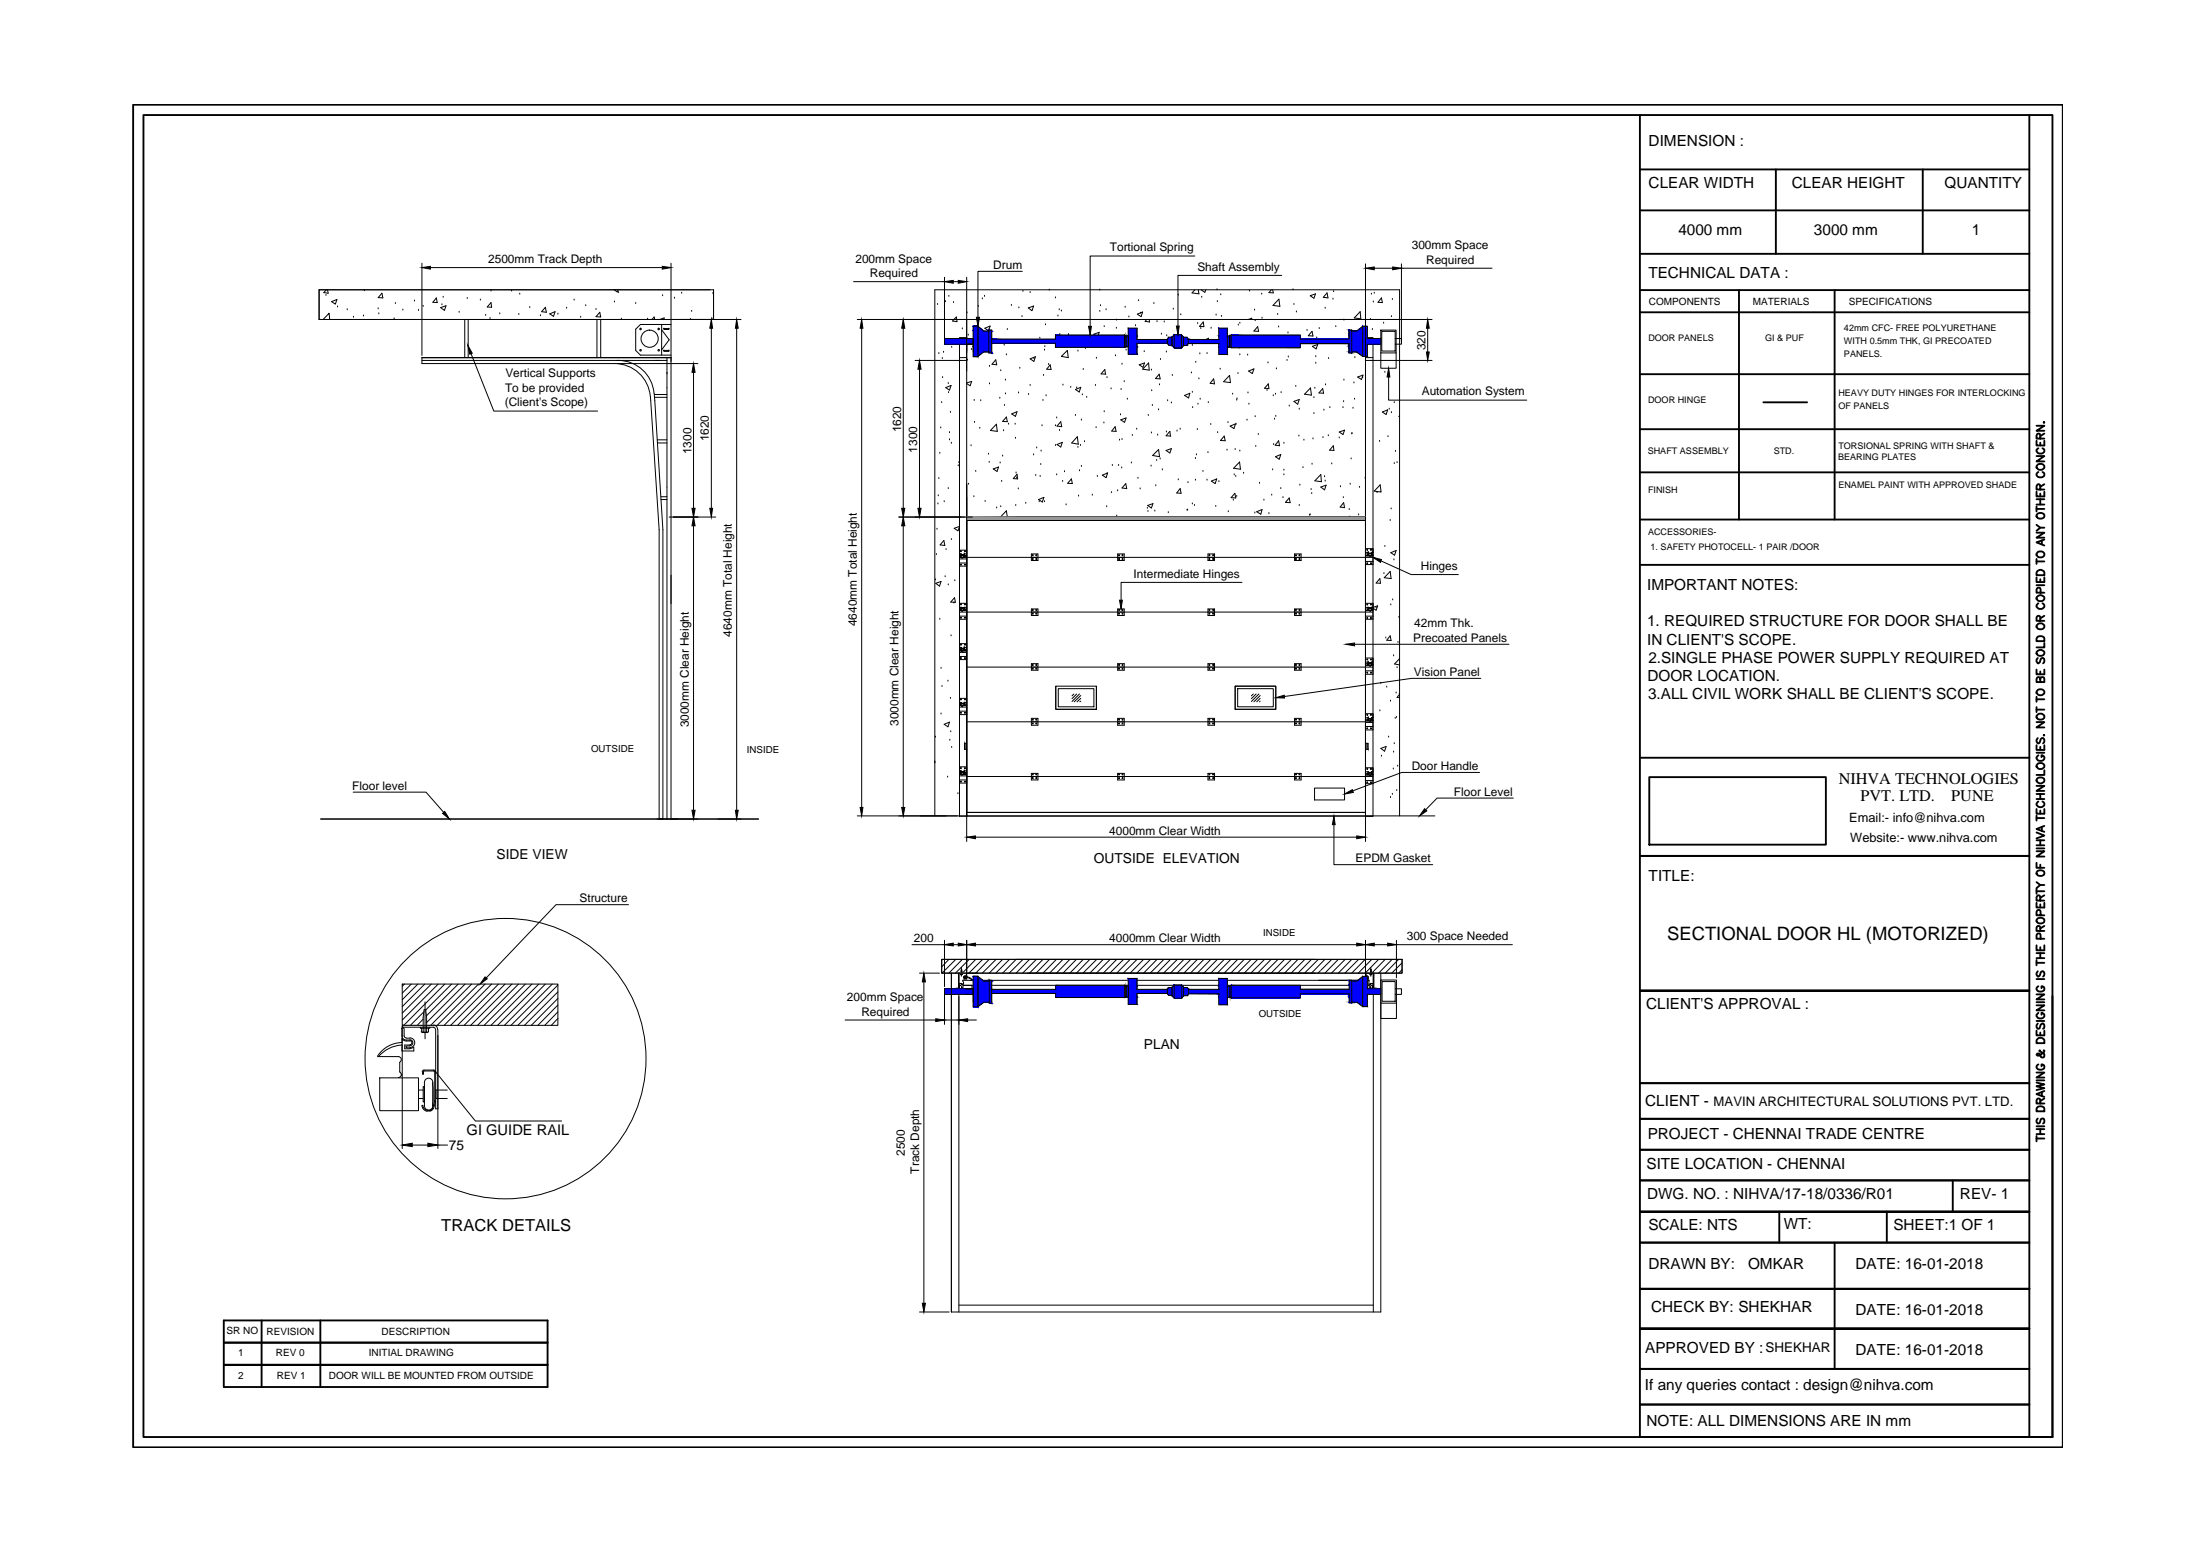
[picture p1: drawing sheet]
<svg xmlns="http://www.w3.org/2000/svg" width="297mm" height="210mm" viewBox="0 0 297 210" stroke-linecap="round" stroke-linejoin="round" font-family="sans-serif">
<defs><g id="words">
<text font-size="2.5" x="225.8" y="127.3">SECTIONAL DOOR HL (MOTORIZED)</text>
<g font-size="2.2">
<text x="249" y="106.2">NIHVA TECHNOLOGIES</text>
<text x="252" y="108.5">PVT. LTD.</text>
<text x="264.3" y="108.5">PUNE</text>
<text x="59.8" y="166.7">TRACK DETAILS</text>
</g>
<g font-size="2.1">
<text x="223.3" y="19.8">DIMENSION :</text>
<text x="223.3" y="25.5">CLEAR WIDTH</text>
<text x="242.7" y="25.5">CLEAR HEIGHT</text>
<text x="263.4" y="25.5">QUANTITY</text>
<text x="227.3" y="31.9">4000 mm</text>
<text x="245.7" y="31.9">3000 mm</text>
<text x="267.1" y="31.9">1</text>
<text x="223.3" y="37.7">TECHNICAL DATA :</text>
<text x="223.1" y="79.9">IMPORTANT NOTES:</text>
<text x="223.1" y="84.8">1. REQUIRED STRUCTURE FOR DOOR SHALL BE</text>
<text x="223.1" y="87.3">IN CLIENT'S SCOPE.</text>
<text x="223.3" y="89.7">2.SINGLE PHASE POWER SUPPLY REQUIRED AT</text>
<text x="223.1" y="92.2">DOOR LOCATION.</text>
<text x="223.2" y="94.7">3.ALL CIVIL WORK SHALL BE CLIENT'S SCOPE.</text>
<text x="223.3" y="119.3">TITLE:</text>
<text x="223" y="136.7">CLIENT'S APPROVAL :</text>
<text x="222.8" y="149.7">CLIENT -</text>
<text x="223.2" y="154.2">PROJECT - CHENNAI TRADE CENTRE</text>
<text x="223" y="158.3">SITE LOCATION - CHENNAI</text>
<text x="223.1" y="162.4">DWG. NO. : NIHVA/17-18/0336/R01</text>
<text x="223.3" y="166.6">SCALE: NTS</text>
<text x="241.6" y="166.5">WT:</text>
<text x="256.5" y="166.6">SHEET:1 OF 1</text>
<text x="265.5" y="162.4">REV- 1</text>
<text x="223.3" y="171.8">DRAWN BY:</text>
<text x="236.8" y="171.9">OMKAR</text>
<text x="251.3" y="171.8">DATE: 16-01-2018</text>
<text x="223.6" y="177.7">CHECK BY: SHEKHAR</text>
<text x="251.3" y="178.1">DATE: 16-01-2018</text>
<text x="222.8" y="183.2">APPROVED BY :</text>
<text x="251.3" y="183.5">DATE: 16-01-2018</text>
<text x="222.8" y="188.3">If any queries contact : design@nihva.com</text>
<text x="223" y="193.2">NOTE: ALL DIMENSIONS ARE IN mm</text>
</g>
<text font-size="2" x="63.2" y="153.7">GI GUIDE RAIL</text>
<g font-size="1.9">
<text x="67.3" y="116.3">SIDE VIEW</text>
<text x="148.2" y="116.8">OUTSIDE ELEVATION</text>
<text x="154.9" y="142">PLAN</text>
<text x="60.8" y="155.7">75</text>
</g>
<g font-size="1.8">
<text x="232.1" y="149.7">MAVIN ARCHITECTURAL SOLUTIONS PVT. LTD.</text>
<text x="239.1" y="183.1">SHEKHAR</text>
</g>
<g font-size="1.7">
<text x="250.5" y="111.4">Email:- info@nihva.com</text>
<text x="250.6" y="114">Website:- www.nihva.com</text>
</g>
<g font-size="1.6">
<text x="66.1" y="35.6">2500mm Track Depth</text>
<text x="115.9" y="35.6">200mm Space</text>
<text x="150.3" y="34">Tortional Spring</text>
<text x="191.2" y="33.7">300mm Space</text>
<text x="193.2" y="35.7">Required</text>
<text x="117.8" y="37.5">Required</text>
<text x="134.5" y="36.4">Drum</text>
<text x="162.2" y="36.7">Shaft Assembly</text>
<text x="193.1" y="47.4" transform="rotate(-90 193.1 47.4)">320</text>
<text x="68.4" y="53">To be provided</text>
<text x="68.5" y="51.1">Vertical Supports</text>
<text x="192.6" y="53.6">Automation System</text>
<text x="68.4" y="55">(Client's Scope)</text>
<text x="96" y="59.8" transform="rotate(-90 96 59.8)">1620</text>
<text x="122" y="58.5" transform="rotate(-90 122 58.5)">1620</text>
<text x="93.6" y="61.5" transform="rotate(-90 93.6 61.5)">1300</text>
<text x="124.2" y="61.3" transform="rotate(-90 124.2 61.3)">1300</text>
<text x="192.4" y="77.2">Hinges</text>
<text x="153.5" y="78.2">Intermediate Hinges</text>
<text x="99.1" y="86.2" transform="rotate(-90 99.1 86.2)">4640mm Total Height</text>
<text x="116" y="84.8" transform="rotate(-90 116 84.8)">4640mm Total Height</text>
<text x="191.4" y="87">Precoated Panels</text>
<text x="191.6" y="85">42mm Thk.</text>
<text x="191.5" y="91.6">Vision Panel</text>
<text x="93.3" y="98.5" transform="rotate(-90 93.3 98.5)">3000mm Clear Height</text>
<text x="121.7" y="98.3" transform="rotate(-90 121.7 98.3)">3000mm Clear Height</text>
<text x="47.7" y="107">Floor level</text>
<text x="191.2" y="104.3">Door Handle</text>
<text x="196.9" y="107.8">Floor Level</text>
<text x="150.2" y="113.1">4000mm Clear Width</text>
<text x="183.6" y="116.8">EPDM Gasket</text>
<text x="78.5" y="122.2">Structure</text>
<text x="123.8" y="127.6">200</text>
<text x="150.2" y="127.6">4000mm Clear Width</text>
<text x="190.5" y="127.3">300 Space Needed</text>
<text x="114.7" y="135.6">200mm Space</text>
<text x="116.7" y="137.5">Required</text>
<text x="122.6" y="156.5" transform="rotate(-90 122.6 156.5)">2500</text>
<text x="124.5" y="158.9" transform="rotate(-90 124.5 158.9)">Track Depth</text>
</g>
<g font-size="1.4">
<text x="223.4" y="41.3">COMPONENTS</text>
<text x="237.4" y="41.3">MATERIALS</text>
<text x="250.4" y="41.3">SPECIFICATIONS</text>
<text x="30.7" y="180.7">SR NO</text>
<text x="32.3" y="183.7">1</text>
<text x="36.1" y="180.8">REVISION</text>
<text x="37.4" y="183.7">REV 0</text>
<text x="50" y="183.7">INITIAL DRAWING</text>
<text x="51.7" y="180.8">DESCRIPTION</text>
<text x="32.3" y="186.7">2</text>
<text x="37.5" y="186.7">REV 1</text>
<text x="44.5" y="186.7">DOOR WILL BE MOUNTED FROM OUTSIDE</text>
</g>
<g font-size="1.3">
<text x="80.1" y="101.9">OUTSIDE</text>
<text x="101.2" y="101.9">INSIDE</text>
<text x="171.1" y="126.8">INSIDE</text>
<text x="170.5" y="137.7">OUTSIDE</text>
</g>
<g font-size="1.2">
<text x="223.3" y="46.2">DOOR PANELS</text>
<text x="239.1" y="46.2">GI &amp; PUF</text>
<text x="249.8" y="44.8">42mm CFC- FREE POLYURETHANE</text>
<text x="249.8" y="46.5">WITH 0.5mm THK, GI PRECOATED</text>
<text x="249" y="53.6">HEAVY DUTY HINGES FOR INTERLOCKING</text>
<text x="249.8" y="48.4">PANELS.</text>
<text x="223.2" y="54.6">DOOR HINGE</text>
<text x="249" y="55.3">OF PANELS</text>
<text x="223.2" y="61.5">SHAFT ASSEMBLY</text>
<text x="240.2" y="61.5">STD.</text>
<text x="249" y="62.3">BEARING PLATES</text>
<text x="249" y="60.8">TORSIONAL SPRING WITH SHAFT &amp;</text>
<text x="223.2" y="66.8">FINISH</text>
<text x="249" y="66.1">ENAMEL PAINT WITH APPROVED SHADE</text>
<text x="223.2" y="72.5">ACCESSORIES-</text>
<text x="223.6" y="74.5">1. SAFETY PHOTOCELL- 1 PAIR /DOOR</text>
</g>
</g></defs>
<!-- layer: 0 -->
<g fill="#545454" stroke="#545454" stroke-width=".14">
<path d="M185 100.7v.8h.3zM185 100.7h.3v.8z"/>
<path d="M130.6 100.7v.8h.3zM130.6 100.7h.3v.8z"/>
</g>
<!-- layer: at_Rect -->
<path d="M130.9 67.3v43.2M185 67.3v43.2" fill="none" stroke="#000" stroke-width=".14"/>
<!-- layer: 0 -->
<path d="M130.9 110.5h54.1" fill="none" stroke="#a6a6a6" stroke-width=".14"/>
<!-- layer: at_Rect -->
<path d="M130.9 110h54.1v.5h-54.1z" fill="none" stroke="#595959" stroke-width=".14"/>
<!-- layer: at_Entity -->
<path d="M130.9 110.5h54.1" fill="none" stroke="#595959" stroke-width=".14"/>
<!-- layer: 0 -->
<g fill="none" stroke="#000" stroke-width=".14">
<path d="M44.2 39.2l-.3 .4 .6 .1-.1-.5M49.4 39.4h.1M51.7 39.7l.2 .6h-.7zM57.2 35.6v12.5M58.3 36.2h31.4M66.5 39.4h.1M69.3 39.4h.1M70.4 39.8h.1M83.2 39.2l.4 .3 .1-.3M83.8 39.6h.1M90.9 35.6v13.3M92.3 39.7h.1"/>
<path d="M96.6 39.8h.1M115.6 38.1h12.3M127.9 37.5v9.1h3.9v-.8h-3.9M129.1 38.1h.7M130.9 37.5v12.7M138.5 36.7h-6v6.3M138.6 39.5h.1M139.5 39.6h.1M142.1 39.3h.1M149 39.3h.1M159.6 40h.1M161.8 34.7h-14.1v9.5"/>
<path d="M161.8 39.2l-.3 .5 .9 .1-.1-.6M162.7 39.2l.5 .4 .1-.4M164.8 39.2h.1M165.4 39.9h.1M169.2 39.4h.1M170.9 39.8h.1M172.2 39.2l-.3 .4 .6 .1-.1-.5M173.6 37.3h-14v6.9M175.1 39.2h.1M179.7 39.7l.2 .6h-.7zM180.6 39.5h.1M185 35.7v78.3"/>
<path d="M185.8 39.8h.1M186.1 39.7h.1M186.1 36.3h2.5M189.8 35.7v10.6M189.8 36.3h12.3M43.8 43.3l.8-.9 .1 .9M44.2 40h.1M44.9 40.9l.7-.3-.2 .6zM45.7 41.6h.1M47 42h.1M47.9 43h.1M49.2 42.8h.1"/>
<path d="M51.2 41.8h.1M51.3 42.5h.1M53.4 43.2h.1M53.6 41.1h.1M54.6 42h.1M56.1 40.8h.1M56.7 42h.1M57.2 48.8h26.6M57.3 41.5h.1M59.1 40.3l.1 .7-.6-.1zM59.7 41.7l.7-.3-.2 .6zM59.9 41.3h.1"/>
<path d="M60 40.3h.1M62.2 42.3h.1M62.9 43.3v5.1M63.3 40.4h.1M63.4 43.3v5.1M63.8 47.9l3.1 7.8h14M65.1 40.6h.1M65.8 42.7h.1M66.4 43.1h.1M66.5 41l.1 .6h-.6zM67.7 42.5h.1M70.3 42.6h.1"/>
<path d="M71.8 41.7h.1M73.2 42.8h.1M73.9 41.6l.1 .7-.6-.1zM74.5 42.5l.7-.3-.2 .6zM75.6 42.5h.1M76.8 41.7h.1M77.8 40.6h.1M78.7 43h.1M79.3 41.4h.1M80.7 41.9h.1M80.9 43.3v5.1M81.2 42.3l.2 .6h-.7z"/>
<path d="M81.4 43.3v5.1M83.2 40.9h.1M83.2 49.2a4.8 4.8 0 0 1 4.9 4.5M83.6 49.2h10.9M83.8 48.8a4.8 4.8 0 0 1 4.8 4.4M84.2 43.2h.1M86.1 41.1h.1M87.7 43.2h.1M88.1 53.7l1.2 18.1M88.3 43.3l.3-.4 .1 .4M88.6 53.3l1.2 18.5M88.8 48.8h.5"/>
<path d="M89.4 43.3l.6-.2-.1 .2M89.6 43.9v4.2M89.6 44.7l1 1.3-1 1.4M89.7 40h.1M89.9 44.5v.1M89.9 47.4v.1M90 44.5h.6M90 44.6h.6M90 47.6h.6M90 47.5h.6M90.3 48.4v17.6M90.6 44.5v.1"/>
<path d="M90.6 47.4v.1M90.9 48.4h-33.7v.8h26.1M90.9 43.9h-4.2l-.6 .7v2.9l.6 .6h4.2M91.4 40.4h.1M93.5 43.3h.1M93.7 42.2h.1M93.9 50.4v18.4M96.4 44.5v24.3M96.4 43.2h.1M96.6 43.3v-4.1h-53.4v4.1h57.2M99.8 44.5v65.2M116.1 43.3h77.9"/>
<path d="M116.7 44.5v64.8M122.3 44.5v24.3M124 48.8h6.9M124.5 50v18.8M127 41.2h.1M127.2 47.9h.1M127.4 58h.1M127.6 54.5h.1M127.6 48.6h.1M127.7 51.1h.1M127.8 47.7h.1M127.9 44.3h.1"/>
<path d="M128.1 40.9h.1M128.1 52.5l.7-.3-.2 .6zM128.4 51.9h.1M128.5 53.2h.1M128.5 40.1h.1M128.6 59.6h.1M128.6 58.6h.1M128.7 55.8h.1M128.9 47h.1M129.2 41h.1M129.5 42.9l.1 .7-.6-.1zM130 45.7h.9v64.8h-.9z"/>
<path d="M130 46.2l-.1 .1h.1M130 48.4h.9M130.3 44.5h.1M130.9 46.6h.9v1.7h.7M130.9 51.9l.7-.3-.2 .6-.5-.3M131 42.4h.1M131 48.8h.1M131.1 45.4h.1M131.2 46.6h.6v1.1M131.6 47.3h.1M131.8 47h.1M131.8 45.8v.8"/>
<path d="M132 54.2h.1M132 57.2h.1M132.5 44.2v4.1M132.5 41.5h.1M132.7 58h.1M132.8 54.3h.1M133.1 40.5h.1M133.4 40.1h.1M133.4 44.5l.7-.3-.2 .6zM133.9 44.7h.1M133.9 44.8h-.7l-.7-.6h-.7v1.6h-.9M133.9 44.7h.4v3.1h-.4z"/>
<path d="M133.9 47.7h-.7l-.7 .6M134 52h.1M134 49.6h.1M134.3 46.5h8.7v.5h9.3l.2-.1M134.9 48.7l.1 .7-.6-.1zM135 57.4l.1 1-.9-.1zM135.4 53.9h.1M135.6 50.2h.1M135.9 58.3h.1M136 46.7h.1M136.1 54.9h.1M136.2 51.5h.1"/>
<path d="M136.2 53.3h.1M136.3 48h.1M136.3 56.5l.1 .6h-.6zM136.4 44.6h.1M136.6 57.4h.1M137 41.4h.1M137 56l.8-.2-.3 .6zM137.5 57.4h.1M137.5 59.4h.1M138 53.2h.1M138 41.7h.1M138.1 49.9h.1"/>
<path d="M138.4 42.9h.1M139.3 41.7l.7-.3-.2 .7zM139.3 53.4h.1M139.5 52.2h.1M139.5 48.6l.8-.3-.3 .6zM140 48.6h.1M140.8 45.8h.1M141.1 57.7h.1M141.3 54.2h.1M141.4 50.8h.1M141.5 47.4h.1M141.5 46.9h.1"/>
<path d="M141.6 44h.1M141.7 53.6h.1M142 49.4h.1M142.2 49.4l.2 .6h-.6zM143 57.7h.1M143 40.3h.1M143.1 56.6h.1M143.3 42.8h.1M143.5 42h.1M143.5 58.3h.1M143.6 45.3h.1M143.7 57.1l.1 .7-.6-.1z"/>
<path d="M143.8 42.1h.1M143.8 48.3l.8-.8 .1 .9zM144 52.2h.1M144.7 45.3h.1M145 52.5h.1M145.7 56.3h.1M145.7 52.7l.7-.2-.2 .6zM145.8 52.5h.1M145.9 59.1l.2 1.1-.9-.2zM146 47.5h.1M146.5 56.9h.1M146.6 53.5h.1"/>
<path d="M146.7 50h.1M146.9 59.8h.1M147 47.2h.1M147.2 53.8h.1M148.4 52.2h.1M148.4 45.4l-.2-.1 .7-.3-.1 .4M148.5 57.9h.1M148.5 48.5h.1M149 42.2h.1M149.1 41.4h.1M149.5 57.3h.1M149.6 55.8h.1"/>
<path d="M149.6 44.2h.1M149.7 50.7l-.1-.7-.5 .6 .7 .1M149.8 42h.1M149.9 51.1h.1M150.5 52.7h.1M151 57.8l.2 .6h-.6zM151.1 48.2h.1M151.2 44.5h.1M151.2 43.3h.1M151.6 59.6h.1M151.8 56.2h.1M151.8 56.9l.7-.3-.2 .6z"/>
<path d="M151.8 52.7h.1M152 49.3h.1M152 59.5h.1M152.3 51.7h.1M152.3 45.3v1.8M152.4 41.6h.1M152.5 47.4h.1M152.5 45.5h.1M152.5 46.9h.1M152.5 45.5h.3M152.5 45.5l-.2-.1h-9.3v.5h-8.7M152.5 45.5v1.5"/>
<path d="M152.5 46.9h.3M152.7 54.1h.1M152.9 42.9h.1M153.4 59h.1M153.8 44.1h.1M154 58.1h.1M154.1 42.5l.7-.3-.2 .7zM154.2 40.7h.1M154.3 49.4l.7-.3-.2 .6zM154.5 42.4h.1M155 47.6h.1M155.3 43.3l-.2 .2 .6 .1v-.3"/>
<path d="M155.5 56.3h.1M155.6 49.1l.1 1-.9-.1zM156 58.6h.1M156 50.1h.1M156 52.9h.1M156.1 54.9h.1M156.3 41.1h.1M156.7 43.6h.1M156.8 58.9h.1M156.9 55.5h.1M157 50.7l.1 .6h-.6zM157.1 52.1h.1"/>
<path d="M157.2 48.7h.1M157.3 45.3h.1M157.7 43.6h.1M158 47.7h.1M158 58.5h.1M158 45.5h.1M158.1 45.9v.6M158.2 54.3h.1M158.5 59.1v-.7l-.6 .6 .7 .1M158.7 54.6h.1M158.8 45.6v1.2M158.8 50.8h.1"/>
<path d="M158.9 41.9h.1M159 45.3l-.2 .4h-.5l-.2 .3h-4.1v-1.5h-1.2v3.5h1.2v-1.5h4.1l.2 .2h.5l.2 .4M159 45.3v1.8h1M159 45.3h1M159.4 58.4h.1M159.9 58.1h.1M159.9 42.6h.1M160 45.3l.3 .4M160 45.3v1.8M160.3 45.7h.5l.2 .3M160.3 46.8l-.3 .3M160.3 45.7v1.1"/>
<path d="M160.4 53.6l.8-.3-.2 .6zM161 46h4.1v-1.5h1.1v3.5h-1.1v-1.5h-4.1M161 46.5l-.2 .3h-.5M161 46v.5M161.4 50.5h.1M161.5 46.8h.1M161.5 53.1h.1M161.5 55.2h.1M162 49.1h.1M162.2 58.2h.1M162.2 43.8h.1M162.3 54.7h.1"/>
<path d="M162.4 51.3h.1M162.5 47.9h.1M162.6 54.1h.1M162.6 44.5h.1M162.8 40.3h.1M163 43.6l.1 .6h-.6zM163.3 46l.4-.2-.1 .2M163.5 47.9h.1M163.7 54.5h.1M164 57.5h.1M164 44.5h.1M164.4 51.3l.1 .7-.6-.1z"/>
<path d="M164.7 42.7h.1M164.9 40.9h.1M164.9 58.6h.1M165.3 50h.1M165.4 42.8h.1M165.8 59.1l.1 .6-.6-.1zM166.2 45.5h.3M166.2 47h.3M166.3 57.2h.1M166.5 45.5h.1M166.5 47h.1M166.5 50.8l.2 1-1-.1z"/>
<path d="M166.5 47l.3 .1M166.5 45.5v1.5M166.6 57.7l.7-.3-.2 .6zM166.8 45.4h9.3v.5h6.6v-1.2h.4v3.1h-.4v-1.3h-6.6v.6h-9.3M166.8 45.4l-.3 .1M166.8 45.4v1.7M167 53.4h.1M167.4 57.4h.1M167.5 54.2h.1M167.6 54h.1M167.7 50.6h.1M167.7 44h.1"/>
<path d="M167.8 47.2h.1M167.9 43.8h.1M167.9 48h.1M168.9 56.9h.1M169 48.1h.1M169 53.2h.1M169.1 43.3l.4-.2v.2M169.1 50.2l.7-.2-.2 .6zM169.2 54.7h.1M169.9 42h.1M170 43.4h.1M170 56.4h.1"/>
<path d="M170.3 44.2l.2 .7-.7-.1zM170.4 58.8h.1M170.9 43.1h.1M171.6 52.9h.1M171.7 49.1h.1M171.8 52l.1 .6h-.6zM172.5 53.6h.1M172.6 56.8h.1M172.8 53.4h.1M172.8 56.4h.1M172.9 50h.1M173.1 42.6h.1"/>
<path d="M173.2 44.3h.1M173.2 59.7l.1 .7-.6-.1zM173.2 40.5l.2 1-1-.1zM173.5 53.2h.1M174.3 48.8h.1M174.5 45.1h.1M174.5 48.3h.1M174.6 55h.1M175.3 41.2h.1M175.3 54.4l.7-.3-.2 .6zM175.5 52.3h.1M175.6 42.2h.1"/>
<path d="M175.9 59.1h.1M176 55.4h.1M176.6 59.6h.1M177 44.7h.1M177.5 40l.7-.2-.2 .6zM177.5 52.5l.1 1-.9-.1zM177.7 44.9l.1 .6h-.6zM177.8 46.9l.7-.2-.2 .5zM177.8 59.4h.1M178 56h.1M178 53.8h.1M178.1 52.6h.1"/>
<path d="M178.2 49.2h.1M178.2 48.3h.1M178.4 45.8h.1M178.7 44.5h.1M179.2 52.6l.1 .7-.7-.1zM179.2 59.3h.1M179.3 55.5h.1M179.5 41.7h.1M179.5 52.1h.1M179.9 59h.1M180 48.6h.1M180.1 55.2h.1"/>
<path d="M180.6 40.5h.1M180.9 44.2h.1M181.4 59.3h.1M181.4 58.5l.7-.2-.2 .5zM181.9 55.2h.1M182 54.4h.1M182 51.5h.1M182 43.3h.1M183.1 58.8h.1M183.1 47.7h.7l.8 .6M183.1 58.7h.1M183.3 55.3h.1"/>
<path d="M183.4 51.9h.1M183.5 54.1h.1M183.5 48.4h.1M183.9 51.1l.7-.3-.2 .6zM184.2 42.2l.1 1-.9-.1zM184.6 51.1h.1M184.6 44.2l-.8 .6h-.7M184.6 44.2v4.1M184.6 44.2h.6v1.6h1.8M185 48.8h9M185 48.4h1M185.6 43.3h.1"/>
<path d="M185.9 44.6h.1M186 40.9h.1M186.9 59.8h.1M187 44.7h2.1v3.1h-2.1zM187 47.8v2.1h2.1v-2.1M187 46.6h-1.8v1.7h-.6M187.1 40.3l.1 .7-.6-.1zM187.2 44.9h1.8v2.6h-1.8zM187.2 55.8l.8-.3-.3 .6zM187.4 43.8h.1M187.6 50.4h.1M188 59.1h.1"/>
<path d="M188.1 51.1v3.1h18.7M188.2 55.4h.1M188.5 55.9h.1M188.5 42.9h.1M188.6 40.6h.1M188.8 54.5h.1M189 45.8h.8v.8h-.8M189.6 56.3l-.1 .1h.1M193.4 44.5v3.2M90.6 70h6.3M90.9 77.9v3.8M93.9 71.2v38.5"/>
<path d="M121.8 70h63.2M122.3 71.2v38.1M126.7 78.5h.1M126.7 79l.8-.3-.2 .7zM126.8 75.1h.1M126.9 71.7h.1M127 68.2h.1M127.1 67.1h.1M127.2 64.8h.1M127.3 61.4h.1M127.8 73.2l.2 .7-.7-.1zM127.9 67.9h.1"/>
<path d="M128 78.1h.1M128.1 74.4h.1M128.4 66.2h.1M128.4 79.2h.1M128.9 60h.1M128.9 73.1h.1M129.3 78.7h.1M129.8 63.1h.1M129.9 62.7h.1M130 71.3l-.8 .2 .6 .4 .2-.6M130 74.5v2.2h.9M130.9 70h54.1v40h-54.1z"/>
<path d="M130.9 65.5v48.5M130.9 75.5h54.1M130.9 70.5h54.1M131.2 65.6h.1M131.5 60.4h.1M131.9 67.3h.1M132.2 63.8h.1M133.4 67.9h.1M133.9 61.5h.1M134 62.6h.1M134.5 63.5l.8-.3-.3 .6zM135 68.8h.1"/>
<path d="M135.5 62.7h.1M135.5 70l.8-.8 .1 .8M135.6 68.6h.1M135.7 65.2h.1M135.8 61.8h.1M137.6 68.5h.1M137.6 64.1h.1M137.7 64.7h.1M137.8 64.2v.7l-.6-.1zM137.9 66.2h.1M138.9 68.2h.1M139.7 75h.9v.9h-.9z"/>
<path d="M140 61.6h.1M140.3 64.4h.1M140.4 60.7h.1M140.7 67.6l.7-.2-.2 .6zM140.8 67.9h.1M140.9 64.5h.1M141 62.9h.1M141 61.1h.1M141.5 67.9h.1M143 60.3h.1M143.1 64.3h.1M143.2 60.2l.7-.3-.2 .6z"/>
<path d="M143.9 65.2h.1M144.2 63.9h.1M144.4 68.4h.1M145.1 64.9l.1 .6-.6-.1zM146 60.6h.1M146.1 67.2h.1M146.2 63.8h.1M146.3 60.3h.1M146.5 63.2h.1M148 67.1h.1M148.6 64.5h.1M149.3 64.3l.7-.2-.2 .6z"/>
<path d="M149.9 68.6h.1M149.9 64.2h.1M150.5 66.7h.1M150.7 63h.1M151.3 69.9h.1M151.4 66.5h.1M151.4 75h.9v.9h-.9zM151.5 63h.1M151.9 63.4h.1M152.5 65.5l.1 .7-.6-.1zM153.2 62.7h.1M154.1 64.8h.1"/>
<path d="M154.4 66.2h.1M155.4 68.8h.1M155.4 68.5l.8-.3-.2 .6zM155.5 69.3h.1M155.9 63.1h.1M156.4 69.2h.1M156.5 65.8h.1M156.7 62.4h.1M156.9 60.9l.2 .9-1-.1zM157.1 62.1h.1M157.4 63.6h.1M157.9 61l.8-.3-.2 .6z"/>
<path d="M158.2 69.4h.1M159.6 65h.1M159.9 66.2l.1 .6h-.6zM160.8 69.1h.1M160.9 69.1h.1M160.9 65.4h.1M161.5 68.2h.1M161.8 68.5h.1M161.9 65h.1M161.9 62.1h.1M162.1 61.6h.1M162.9 63.8h.1"/>
<path d="M163.5 65h.1M163.6 61.3h.1M163.6 75h.9v.9h-.9zM164.1 65.2l.7-.3-.2 .6zM164.7 68.6h.1M165.1 65.2h.1M166.2 61h.1M166.4 69.3h.1M167 67.7h.1M167.2 64.3h.1M167.3 66.8l.1 .6h-.6zM167.3 60.9h.1"/>
<path d="M167.4 64.5h.1M167.5 67.2h.1M167.9 62.6l.1 .9-.9-.1zM167.9 61.1h.1M168.2 78.9h-16.4v2.4M168.4 64.1h.1M170 69.5h.1M170.1 60.5h.1M170.2 69.3l.7-.3-.1 .6zM170.6 65.4h.1M171.2 67.7h.1M171.9 69.6h.1"/>
<path d="M172.3 67.1h.1M172.4 63.6h.1M172.5 60.2h.1M172.8 61.8l.7-.2-.2 .6zM173.5 66.2h.1M173.8 67.4h.1M173.9 63.7h.1M173.9 64.3h.1M173.9 60h.1M174.6 67.4l.2 .7-.7-.1zM175.3 75h.9v.9h-.9zM176 68.5h.1"/>
<path d="M176.1 65.7h.1M176.5 63.3h.1M177.4 69.8h.1M177.5 69.7h.1M177.6 66.3h.1M177.7 66.8h.1M177.7 62.9h.1M178.9 64.3l.1 .9-.9-.1zM178.9 66l.7-.3-.2 .6zM179.4 64.6h.1M179.5 65.2h.1M180.4 62.8h.1"/>
<path d="M180.6 60.4l.1 .6h-.6zM181.6 65.9h.1M181.9 67.4h.1M182 68.1l.1 .6h-.6zM182.8 69h.1M182.8 70h.1M182.9 65.6h.1M183 62.1h.1M184 69.7h.1M184.2 66h.1M184.9 64.8h.1M186 74.3v2.2h-1"/>
<path d="M186.3 75.7h.1M186.5 66.7h.1M186.9 78.4l.1 .6h-.6zM186.9 65.7l.2 .9-1-.1zM187 75.9l4.1 1.9h6.4M187.5 77.7h.1M187.6 74h.1M188.3 70.5h.1M188.3 77.4l.1 1-.9-.2zM188.4 74.8l.7-.3-.2 .7zM188.4 68.9h.1M188.8 75.8h.1"/>
<path d="M188.8 62.8h.1M189 61.1h.1M189.2 62.7h.1M126.7 99.8h.1M127.3 83.9h.1M127.5 96.7h.1M127.5 90.5h.1M127.6 93h.1M127.9 98.1l.7-.3-.2 .6zM128.4 92.2h.1M128.7 94.6h.1M128.8 99.1h.1"/>
<path d="M128.8 86.1h.1M129.2 81.7h.1M129.3 80.9l.1 .7-.6-.1zM130 81.7v2.2h.9M130 87.2v2.1h.9M130 94.6v2.2h.9M130.9 97.7h54.1M130.9 90.3h54.1M130.9 82.9h54.1M139.7 97.3h.9v.9h-.9zM139.7 82.5h.9v.9h-.9zM139.7 89.9h.9v.9h-.9z"/>
<path d="M143 92.9h5.5v3.2h-5.5zM143 92.9v3.2h5.5v-3.2M143.3 93.3h4.9v2.4h-4.9zM145.5 94l-.3 .2M145.8 94l-.6 .6M146.2 94l-1 1M146.4 94.2l-.9 .8M146.4 94.6l-.5 .4M146.4 95h-.1M151.4 97.3h.9v.9h-.9zM151.4 82.5h.9v.9h-.9zM151.4 89.9h.9v.9h-.9z"/>
<path d="M163.6 97.3h.9v.9h-.9zM163.6 82.5h.9v.9h-.9zM163.6 89.9h.9v.9h-.9zM167.3 92.9h5.5v3.2h-5.5zM167.6 93.3h4.9v2.4h-4.9zM169.8 94l-.3 .2M170.1 94l-.6 .6M170.5 94l-1 1M170.7 94.2l-.9 .8M170.7 94.6l-.5 .4M170.7 95h-.1M175.3 97.3h.9v.9h-.9z"/>
<path d="M175.3 82.5h.9v.9h-.9zM175.3 89.9h.9v.9h-.9zM183.5 87.2h20.9M186 82.3l.6-.3-.2 .6-.4-.2M186 81.7v2.2h-1M186 89.1v2.2h-1M186 96.6v2.2h-1M186.4 82.3h.1M186.9 96.3h.1M187 92.5h.1M187.7 86.4h.1M187.8 93h.1"/>
<path d="M188.1 99.8h.1M188.3 86.1l.1 .6h-.6zM188.3 95h.1M188.4 81.9h.1M188.6 81.2h.1M188.8 88.8h.1M189 97.3h.1M189.1 93.9h.1M189.1 97.2h.1M189.2 90.4h.1M189.4 87h.1M189.5 83.6h.1"/>
<path d="M189.6 94l-.4 .4h.4M189.6 89.2l-.7 .7 .7 .1M189.6 93.9h.1M200.6 91.9h-9.4l-17.2 2.4M47.8 107.3h9.9l2.4 2.7M89 110.9h5.5M97.2 110.9h3.2M116.1 110.5h78.3M126.6 103.3h.1M126.6 110.5v-71.3h63v71.3M128.4 105.2h.1M128.7 100.2h.1"/>
<path d="M128.9 101.2h.1M129.8 107.5h.1M130 103.8v2.2h.9M130.9 105.2h54.1M130.9 110h54.1M130.9 100.7h-.3v.8h.3M132.1 113.4h51.7M139.7 104.7h.9v.9h-.9zM151.4 104.7h.9v.9h-.9zM163.6 104.7h.9v.9h-.9zM175.3 104.7h.9v.9h-.9zM178.1 106.7h4v1.6h-4z"/>
<path d="M180.7 111.7v5.4h13.4M185 105.7v-60h1v64.8h-1v-4M185 110.5h1M185 100.7h.3v.8h-.3M186 104v2.1h-1M187 101.3l.7-.2-.2 .6zM187.1 102.4h.1M188.3 108h.1M188.6 107.6h.1M188.7 104.1h.1M188.8 101.9h.1M188.8 100.7h.1"/>
<path d="M189.2 107.1h.1M189.3 103.8h.1M200.4 104.6h-10.5l-6.7 2.5M205 108.1h-10.4l-1.5 1.5M54.5 133.3h21.1v5.6h-21.1zM54.5 139v16.5M54.8 133.3l-.3 .3M55.7 133.3l-1.2 1.2M56.6 133.3l-2.1 2.1M57.3 138l-.8 .9M57.4 137l-1.8 1.9M57.5 133.3l-3 3"/>
<path d="M58.4 133.3l-3.9 3.9M59.4 133.3l-4.9 4.8M60.2 133.3l-5.5 5.6M61.2 133.3l-3.5 3.5M62.1 133.3l-4.4 4.3M63 133.3l-5.2 5.2M63.9 133.3l-5.6 5.6M64.8 133.3l-5.6 5.6M65.7 133.3l-5.5 5.6M66.6 133.3l-5.6 5.6M67.5 133.3l-5.5 5.6M68.4 133.3l-5.5 5.6"/>
<path d="M69.3 133.3l-5.5 5.6M70.2 133.3l-5.5 5.6M71.2 133.3l-5.6 5.6M72.1 133.3l-5.6 5.6M73 133.3l-5.6 5.6M73.9 133.3l-5.6 5.6M74.8 133.3l-5.6 5.6M75.6 133.4l-5.5 5.5M75.6 134.3l-4.6 4.6M75.6 135.2l-3.6 3.7M75.6 136.1l-2.7 2.8M75.6 137l-1.8 1.9"/>
<path d="M75.6 137.9l-.9 1M85.1 122.5h-9.8l-9.4 9.9M114.5 138.1h12.2M123.5 127.9h4.4M124.5 131.8h2.8M125.1 133v43.5M127.6 129.9h62.3v1.9h-62.3zM127.6 129.9v.1M127.9 134.7h3.9v-.8h-3.9v4.8M127.9 127.3v6.3M127.9 138.1h2M128.5 129.9l-.9 1"/>
<path d="M128.9 131.8v45.9h58.1v-45.9M129.1 127.9h.7M129.5 129.9l-1.9 1.9M129.9 131.8v45.9M130.3 129.9l-1.8 1.9M130.9 134.7h.9v1.7l.7-.1M130.9 127.3v4.4M131 131.8h1.4M131.1 138.1h1.1M131.2 134.7h.6v1M131.3 129.9l-1.9 1.9M131.8 133.9v.8"/>
<path d="M132.1 127.9h51.7M132.2 129.9l-1.9 1.9M132.5 132.2v4.1M133.1 129.9l-1.9 1.9M134 132.8h.1M134 132.9h-.7l-.8-.7h-.7v1.7h-.9M134 129.9l-1.8 1.9M134 132.8h.3v3h-.3zM134 135.7h-.7l-.8 .6M134.3 134.5h8.7v.6h9.4l.1-.1M134.9 129.9l-1.8 1.9M135.8 129.9l-1.8 1.9"/>
<path d="M136.7 129.9l-1.8 1.9M137.6 129.9l-1.8 1.9M137.7 129.9h40.4M138.6 129.9l-1.9 1.9M139.1 131.8h39M139.4 129.9l-1.8 1.9M140.4 129.9l-1.9 1.9M141.3 129.9l-1.9 1.9M142.2 129.9l-1.9 1.9M143.1 129.9l-1.8 1.9M144 129.9l-1.8 1.9M144.9 129.9l-1.8 1.9"/>
<path d="M145.8 129.9l-1.8 1.9M146.7 129.9l-1.8 1.9M147.6 129.9l-1.8 1.9M148.5 129.9l-1.8 1.9M149.4 129.9l-1.8 1.9M150.4 129.9l-1.9 1.9M151.3 129.9l-1.9 1.9M152.2 129.9l-1.9 1.9M152.4 133.4v1.7M152.5 133.6h.1M152.5 135h.1M152.5 133.5v1.5"/>
<path d="M152.5 133.6l-.1-.2h-9.4v.6h-8.7M152.5 133.6h.3M152.5 135h.3M153.1 129.9l-1.8 1.9M154 129.9l-1.9 1.9M154.9 129.9l-1.8 1.9M155.8 129.9l-1.8 1.9M156.7 129.9l-1.8 1.9M157.6 129.9l-1.8 1.9M158.1 133.9v.7M158.5 129.9l-1.8 1.9M158.8 133.7v1.1"/>
<path d="M159 133.4l-.2 .3h-.5l-.2 .3h-4.1v-1.5h-1.2v3.5h1.2v-1.5h4.1l.2 .3h.5l.2 .3M159 133.4v1.8h1.1M159 133.4h1.1M159.5 129.9l-1.9 1.9M160.1 133.4l.2 .3M160.1 133.4v1.8M160.3 133.7h.5l.2 .3h4.1v-1.5h1.1v3.6h-1.1v-1.5h-4.1M160.3 133.7v1.1M160.3 134.8l-.2 .4M160.4 129.9l-1.9 1.9M161 134.6l-.2 .2h-.5M161 134v.6"/>
<path d="M161.3 129.9l-1.9 1.9M162.2 129.9l-1.8 1.9M163.1 129.9l-1.9 1.9M164 129.9l-1.8 1.9M164.9 129.9l-1.8 1.9M165.8 129.9l-1.8 1.9M166.2 133.6h.4M166.2 135h.4M166.6 133.6h.1M166.6 135h.1M166.6 135l.2 .1M166.6 133.6v1.4"/>
<path d="M166.7 129.9l-1.8 1.9M166.8 133.4h9.3v.6h6.7v-1.2h.3v3h-.3v-1.2h-6.7v.5h-9.3M166.8 133.4v1.7M166.8 133.4l-.2 .2M167.6 129.9l-1.8 1.9M168.5 129.9l-1.8 1.9M169.5 129.9l-1.9 1.9M170.3 129.9l-1.8 1.9M171.3 129.9l-1.9 1.9M172.2 129.9l-1.9 1.9M173.1 129.9l-1.9 1.9M174 129.9l-1.8 1.9"/>
<path d="M174.9 129.9l-1.8 1.9M175.8 129.9l-1.8 1.9M176.7 129.9l-1.8 1.9M177.6 129.9l-1.8 1.9M178.6 129.9l-1.9 1.9M178.9 131.4l-.4 .4M179.5 129.9l-1.9 1.9M180.4 129.9l-1.5 1.5M181.3 129.9l-1.8 1.9M182.2 129.9l-1.9 1.9M183.1 129.9l-1.8 1.9M183.1 135.7h.7l.8 .6"/>
<path d="M184 129.9l-1.8 1.9M184.6 132.2v4.1M184.6 132.2h.6v1.7h1.8M184.6 132.2l-.8 .6h-.7M184.9 129.9l-1.8 1.9M185 127.3v4.5M185.8 129.9l-1.8 1.9M186 131.8v45.9M186.1 127.9h1.9M186.4 133.8v.3M186.7 129.9l-1.8 1.9M187 132.7h2.1v3.1h-2.1z"/>
<path d="M187 135.8v2.1h2.1v-2.1M187 134.7h-1.8v1.6h-.6M187.2 132.9h1.8v2.7h-1.8zM187.6 129.9l-1.8 1.9M188.6 129.9l-1.9 1.9M189 133.9h.8v.8h-.8M189.1 127.9h15.8M189.1 127.3v5.1M189.4 129.9l-1.8 1.9M189.9 130.4l-1.4 1.4M189.9 131.3l-.5 .5M51.1 143.1h2.9"/>
<path d="M55.8 155.1h2.2M59 145.2l5.4 6.6h11.7M59.3 140.2v15.3M59.3 155.1h1.3M124.5 177.7h4.1M129.9 176.7h56.1"/>
<circle cx="86.8" cy="47.4" r=".11"/>
<circle cx="86.8" cy="44.6" r=".11"/>
<circle cx="88" cy="45.9" r="1.16"/>
<circle cx="89.2" cy="44.6" r=".11"/>
<circle cx="89.2" cy="47.4" r=".11"/>
<circle cx="130.2" cy="74.7" r=".06"/>
<circle cx="130.2" cy="76.5" r=".06"/>
<circle cx="130.7" cy="74.7" r=".06"/>
<circle cx="130.7" cy="76.5" r=".06"/>
<circle cx="139.9" cy="75.2" r=".06"/>
<circle cx="139.9" cy="75.7" r=".06"/>
<circle cx="140.4" cy="75.7" r=".06"/>
<circle cx="140.4" cy="75.2" r=".06"/>
<circle cx="151.6" cy="75.2" r=".06"/>
<circle cx="151.6" cy="75.7" r=".06"/>
<circle cx="152" cy="75.2" r=".06"/>
<circle cx="152" cy="75.7" r=".06"/>
<circle cx="163.8" cy="75.2" r=".06"/>
<circle cx="163.8" cy="75.7" r=".06"/>
<circle cx="164.3" cy="75.2" r=".06"/>
<circle cx="164.3" cy="75.7" r=".06"/>
<circle cx="175.5" cy="75.7" r=".06"/>
<circle cx="175.5" cy="75.2" r=".06"/>
<circle cx="176" cy="75.2" r=".06"/>
<circle cx="176" cy="75.7" r=".06"/>
<circle cx="185.2" cy="74.4" r=".06"/>
<circle cx="185.2" cy="76.3" r=".06"/>
<circle cx="185.7" cy="76.3" r=".06"/>
<circle cx="185.7" cy="74.4" r=".06"/>
<circle cx="130.2" cy="94.7" r=".06"/>
<circle cx="130.2" cy="96.5" r=".06"/>
<circle cx="130.2" cy="89.1" r=".06"/>
<circle cx="130.2" cy="83.7" r=".06"/>
<circle cx="130.2" cy="87.3" r=".06"/>
<circle cx="130.2" cy="81.9" r=".06"/>
<circle cx="130.7" cy="81.9" r=".06"/>
<circle cx="130.7" cy="94.7" r=".06"/>
<circle cx="130.7" cy="87.3" r=".06"/>
<circle cx="130.7" cy="96.5" r=".06"/>
<circle cx="130.7" cy="83.7" r=".06"/>
<circle cx="130.7" cy="89.1" r=".06"/>
<circle cx="139.9" cy="90.6" r=".06"/>
<circle cx="139.9" cy="90.1" r=".06"/>
<circle cx="139.9" cy="98" r=".06"/>
<circle cx="139.9" cy="83.1" r=".06"/>
<circle cx="139.9" cy="97.5" r=".06"/>
<circle cx="139.9" cy="82.6" r=".06"/>
<circle cx="140.4" cy="97.5" r=".06"/>
<circle cx="140.4" cy="90.1" r=".06"/>
<circle cx="140.4" cy="98" r=".06"/>
<circle cx="140.4" cy="90.6" r=".06"/>
<circle cx="140.4" cy="82.6" r=".06"/>
<circle cx="140.4" cy="83.1" r=".06"/>
<circle cx="151.6" cy="97.5" r=".06"/>
<circle cx="151.6" cy="90.6" r=".06"/>
<circle cx="151.6" cy="98" r=".06"/>
<circle cx="151.6" cy="90.1" r=".06"/>
<circle cx="151.6" cy="82.6" r=".06"/>
<circle cx="151.6" cy="83.1" r=".06"/>
<circle cx="152" cy="98" r=".06"/>
<circle cx="152" cy="90.1" r=".06"/>
<circle cx="152" cy="97.5" r=".06"/>
<circle cx="152" cy="90.6" r=".06"/>
<circle cx="152" cy="83.1" r=".06"/>
<circle cx="152" cy="82.6" r=".06"/>
<circle cx="163.8" cy="90.6" r=".06"/>
<circle cx="163.8" cy="82.6" r=".06"/>
<circle cx="163.8" cy="83.1" r=".06"/>
<circle cx="163.8" cy="97.5" r=".06"/>
<circle cx="163.8" cy="90.1" r=".06"/>
<circle cx="163.8" cy="98" r=".06"/>
<circle cx="164.3" cy="82.6" r=".06"/>
<circle cx="164.3" cy="98" r=".06"/>
<circle cx="164.3" cy="83.1" r=".06"/>
<circle cx="164.3" cy="97.5" r=".06"/>
<circle cx="164.3" cy="90.1" r=".06"/>
<circle cx="164.3" cy="90.6" r=".06"/>
<circle cx="175.5" cy="82.6" r=".06"/>
<circle cx="175.5" cy="83.1" r=".06"/>
<circle cx="175.5" cy="90.6" r=".06"/>
<circle cx="175.5" cy="98" r=".06"/>
<circle cx="175.5" cy="97.5" r=".06"/>
<circle cx="175.5" cy="90.1" r=".06"/>
<circle cx="176" cy="90.1" r=".06"/>
<circle cx="176" cy="97.5" r=".06"/>
<circle cx="176" cy="90.6" r=".06"/>
<circle cx="176" cy="82.6" r=".06"/>
<circle cx="176" cy="83.1" r=".06"/>
<circle cx="176" cy="98" r=".06"/>
<circle cx="185.2" cy="98.6" r=".06"/>
<circle cx="185.2" cy="83.7" r=".06"/>
<circle cx="185.2" cy="91.1" r=".06"/>
<circle cx="185.2" cy="96.8" r=".06"/>
<circle cx="185.2" cy="81.9" r=".06"/>
<circle cx="185.2" cy="89.3" r=".06"/>
<circle cx="185.7" cy="89.3" r=".06"/>
<circle cx="185.7" cy="98.6" r=".06"/>
<circle cx="185.7" cy="83.7" r=".06"/>
<circle cx="185.7" cy="91.1" r=".06"/>
<circle cx="185.7" cy="96.8" r=".06"/>
<circle cx="185.7" cy="81.9" r=".06"/>
<circle cx="130.2" cy="105.9" r=".06"/>
<circle cx="130.2" cy="104" r=".06"/>
<circle cx="130.7" cy="104" r=".06"/>
<circle cx="130.7" cy="105.9" r=".06"/>
<circle cx="139.9" cy="105.4" r=".06"/>
<circle cx="139.9" cy="104.9" r=".06"/>
<circle cx="140.4" cy="104.9" r=".06"/>
<circle cx="140.4" cy="105.4" r=".06"/>
<circle cx="151.6" cy="105.4" r=".06"/>
<circle cx="151.6" cy="104.9" r=".06"/>
<circle cx="152" cy="105.4" r=".06"/>
<circle cx="152" cy="104.9" r=".06"/>
<circle cx="163.8" cy="104.9" r=".06"/>
<circle cx="163.8" cy="105.4" r=".06"/>
<circle cx="164.3" cy="104.9" r=".06"/>
<circle cx="164.3" cy="105.4" r=".06"/>
<circle cx="175.5" cy="105.4" r=".06"/>
<circle cx="175.5" cy="104.9" r=".06"/>
<circle cx="176" cy="104.9" r=".06"/>
<circle cx="176" cy="105.4" r=".06"/>
<circle cx="185.2" cy="104.1" r=".06"/>
<circle cx="185.2" cy="105.9" r=".06"/>
<circle cx="185.7" cy="105.9" r=".06"/>
<circle cx="185.7" cy="104.1" r=".06"/>
<circle cx="68.5" cy="143.4" r="19"/>
</g>
<!-- layer: DOOR -->
<g fill="none" stroke="#000" stroke-width=".14">
<path d="M54.4 139.3v1M54.6 138.8l-.1 .2 .1 .1M54.7 139.1h4M54.7 139.3l-.2-.2-.1 .2M54.7 139.3v1M56.9 139.1v.1h1.3v-.1M57.1 139.7h.2M57.1 139.2v.5M57.2 139.8h.7M57.6 135.7v5M57.8 137.8l-.1-1.1h-.3l-.1 1.1v1.9M57.8 137.8v1.9"/>
<path d="M58 139.7h-.7M58 139.2v.5M58.7 139.1h.1l.2 .3M58.7 138.8l.3 .1 .2 .2 .1 .3M59 139.4v10.8h.3v-10.8M129.5 133.8h.4M129.5 134.1h.4M129.8 131.9v2.5l.1-2.5M129.9 134.2l.1 .2M129.9 134.1v.1M129.9 133.3v.9M129.9 134.4l.1 .1"/>
<path d="M129.9 133.5v.8l.2 .2 .1-.2M129.9 131.8v.1M129.9 131.7l-.1 .2M129.9 133.2h.1M130 131.8h.9M130 133.2h.3M130 133.6v.7M130 134.4h.1M130 134.5h.2M130.1 131.8h.3M130.1 131.9h.1M130.1 131.9v.1h.2v-.7l-.1 .7"/>
<path d="M130.2 133.6l-.1-.2-.2 .2M130.2 131v1.2M130.2 133.2h.1M130.3 134.3l-.2 .1M130.3 133.7v.5zM130.3 133.3h.1M130.3 133.6v.7M130.3 131.9h.1M130.3 134.3l-.2 .2M130.3 134.3h.1M130.3 133.8h.1M130.3 134.1h.1"/>
<path d="M130.3 131.9v.1M130.4 133.4h1.3v1.1h-1.3zM130.4 133.3v.1M130.5 133.2l-.1 .1 .1 .1h54.9M130.5 132.7l-.1 .1 .1 .1M130.5 132.8h1.9M130.5 133v.3M130.5 132.5h.2M130.7 132.2l-.1 .1 .1 .1M130.7 132.4l.2 .1h-.2M130.7 132.3h.1M130.7 132.4h.2v.1h-.2"/>
<path d="M130.8 132.2l-.2 .1 .1 .1M130.8 132.2h-.2v.2l.1 .1M130.9 132.1l-.1 .1M130.9 131.8h.1M130.9 132.1v-.3v.3M130.9 132.1l-.1 .1h.1M130.9 132.4v.2h-.3v-.1M130.9 132.2v.1M130.9 132.4h.3l.5 .3M130.9 132.3l.6 .2 .2 .2M131 132.4h.1M131 132.3h.1"/>
<path d="M131.4 132.8h54h-6.8M184.3 133.4h1.2v1.1h-1.2zM184.9 132.3l-.3 .1-.5 .3M184.9 132.4h-.3l-.4 .3M184.9 132.1l.2 .1h-.2M185 132.4v.2h.3v-.1h-.1M185 132.4h.1M185 132.3h.1M185 132.2v.1M185 131.8h1M185 132.1l.1 .1M185 131.8v.3"/>
<path d="M185 131.9v.2M185.1 132.2l.1 .1v.1M185.1 132.2h.2v.1l-.1 .2M185.1 132.3h.1M185.2 132.2l.1 .1-.1 .1M185.2 132.4l-.1 .1h.1M185.2 132.4h-.2v.1h.2M185.4 132.7l.1 .1-.1 .1M185.4 133.2l.1 .1-.1 .1M185.4 133v.3M185.5 133.3v.1M185.5 133.8h.1"/>
<path d="M185.5 134.1h.1M185.5 131.8h.3M185.6 131.9h.1M185.6 131.9v.1h.2l-.1-.7-.1 .7M185.6 134.3h.1M185.6 134.3l.1 .2M185.6 133.3h.1M185.6 133.7l.1 .5zM185.7 131v1.2M185.7 133.6v.7M185.7 131.9h.1M185.8 134.5h.1"/>
<path d="M185.8 131.9v.1M185.9 134.4h-.1M185.9 133.5v.8M185.9 134.4l-.1 .1M185.9 134.3l-.1 .2-.2-.2 .2 .1M185.9 133.6l-.1-.2-.2 .2M185.9 133.6v.7M185.9 134.4l.1-.2v.2M185.9 131.8l.1 .1M185.9 131.7l.2 .2M185.9 133.2h.1M186 133.2h-.4"/>
<path d="M186 134.1v.1M186 131.9v2.5h.1v-2.5M186.4 133.8h-.3v.3h.3M51.4 146h5.3v4.4h-5.3zM54 143.1a.4 .4 0 0 1 .3 .3 .4 .4 0 0 1-.2 .5M54.1 145.1a.4 .4 0 0 1 .2 .5 .4 .4 0 0 1-.3 .3M54.1 143.9v1.3M54.4 141.5a4.4 4.4 0 0 0-3.1 1.6M54.4 141.5h.1M54.4 141.2a4 4 0 0 0-3.3 1.8M54.4 145.5v.1M54.4 140.7a1.01 1.01 0 0 0 1.1 .3"/>
<path d="M54.4 140.3l.1 .3 .2 .2h.8M54.4 140.7v.5M54.4 141.6v.7h1.6v-.5M54.7 140.3l.1 .1 .2 .1M55 140.6h.5M55.5 140.9a.28 .28 0 0 1 .3 .3 .28 .28 0 0 1-.3 .3M55.5 140.5a.66 .66 0 0 1 .7 .7 .66 .66 0 0 1-.7 .7M55.5 140.8a.4 .4 0 0 1 .4 .4 .4 .4 0 0 1-.4 .4M55.5 141.6a.25 .25 0 0 0-.3 0 .25 .25 0 0 0-.2 .3h.5M55.5 141.5h-.7v.5h.7M56 141.8l-.5 .2M56.7 147.6h.6"/>
<path d="M56.7 148.8h.6M57.2 149.7a.83 .83 0 0 0 .6 .8M57.2 149.7h.1a.7 .7 0 0 0 .6 .7M57.2 145.2v.3h.2v-.3M57.3 147.2h.2v2h-.2zM57.5 149.8v-3.2a.57 .57 0 0 1 .6-.6 .57 .57 0 0 1 .5 .6v3.2M57.5 149.8a.57 .57 0 0 0 .6 .5 .57 .57 0 0 0 .5-.5M58.6 146.6l.1 1.6-.1 1.6M58.7 150.1l-.3 .3-.6 .1M58.8 145.1v-.1h-1.4l-.1 .1M58.9 149l-.4 1.2-.3 .2h-.3M58.9 145.2v3.8"/>
<path d="M59 145.1l-.2-.2h-1.4l-.1 .1-.1 .1M59 149.1l-.3 1.1M60.6 147.6h-1.5v1.2h1.5"/>
</g>
<path d="M54.7 138.9h4M130 131.8h.9M185 131.8h1" fill="none" stroke="#dd6e6e" stroke-width=".14"/>
<!-- layer: at_Entity -->
<g fill="none" stroke="#000" stroke-width=".14">
<path d="M130 75h.2v.1v-.1zM130 75.5h.9M130 75.2h.9M130 75.7h.9M130 76.2h.9M130 75.4v-.2v.2h.2h-.2h.2v.1M130 75.2h.1M130.2 75.1h.4h-.4M130.2 75.1h.1M130.2 75.4h.1M130.3 75.5v.1h.1v-.1M130.5 75.5v-.1h.2v.1"/>
<path d="M130.6 75h.1M130.6 75.1v.3h.1h-.1M130.6 75.4h.1M130.7 75h-.1v.1M130.9 75h-.3v.1M130.9 74.5h-.9v.5M185 74.8h.3v.1M185 74.3h1v.5M185 75.3h1M185 75h1M185 75.5h1M185 76h1"/>
<path d="M185.2 74.8h.1v.1M185.2 75.3v-.2h.2v.2M185.3 74.8h.1M185.3 74.9v.2h-.1h.1M185.3 75.1h.1M185.5 75.3v.1l.1-.1M185.8 74.9h-.5h.5M185.8 74.9h.1M185.8 74.8v.1v-.1h.2zM185.8 75.1h.1M185.8 75.1v-.1v.1h.2h-.2v.2M185.8 75h.1"/>
<path d="M130 87.7h.2v.1v-.1zM130 95.1h.2v.2v-.2zM130 82.3h.2zM130 82.7h.9M130 82.5h.9M130 82.9h.9M130 83.4h.9M130 88.1h.9M130 87.9h.9M130 88.3h.9M130 88.9h.9M130 95.5h.9"/>
<path d="M130 95.3h.9M130 95.8h.9M130 96.3h.9M130 88v-.1v.1h.2h-.2h.2v.1M130 95.5v-.2v.2h.2h-.2h.2M130 95.3h.1M130 82.6v-.1v.1h.2h-.2h.2v.1M130 82.4v.1M130 87.9h.1M130.2 87.8h.4h-.4M130.2 87.8h.1M130.2 88h.1"/>
<path d="M130.2 95.3h.4h-.4M130.2 82.3h.4h-.4M130.2 82.3h.1M130.2 82.6h.1M130.2 95.2v.1M130.2 95.4v.1M130.3 82.7v.1h.1v-.1M130.3 88.1v.1h.1v-.1M130.3 95.5v.2h.1v-.2M130.5 88.1v-.1h.2v.1M130.5 95.5h.2M130.5 82.7v-.1h.2v.1"/>
<path d="M130.6 87.7h.1M130.6 87.8v.2h.1h-.1M130.6 88h.1M130.6 95.3v.2h.1l-.1-.1M130.6 82.3v.3h.1h-.1M130.6 82.6h.1M130.6 82.2v.1M130.6 95.1h.1M130.7 87.7h-.1v.1M130.7 95.1h-.1v.2M130.7 82.3h-.1M130.9 87.7h-.3v.1"/>
<path d="M130.9 87.2h-.9v.5M130.9 95.1h-.3v.2M130.9 94.6h-.9v.5M130.9 82.3h-.3M130.9 81.7h-.9v.6M185 89.7h.3v.1M185 89.1h1v.6M185 97.2h.3v.1M185 96.6h1v.6M185 82.3h.3M185 81.7h1v.6M185 90.1h1"/>
<path d="M185 89.9h1M185 90.3h1M185 90.8h1M185 97.6h1M185 97.4h1M185 97.8h1M185 98.4h1M185 82.7h1M185 82.5h1M185 82.9h1M185 83.4h1M185.2 89.7h.1v.1"/>
<path d="M185.2 90.1v-.1h.2v.1M185.2 97.2h.1v.1M185.2 97.6v-.1h.2v.1M185.2 82.3h.1M185.2 82.7v-.1h.2v.1M185.3 89.7h.1M185.3 89.8v.2h-.1h.1M185.3 97.2h.1M185.3 97.3v.2h-.1h.1M185.3 82.3v.3h-.1h.1M185.3 82.6h.1M185.3 82.2v.1"/>
<path d="M185.5 82.7v.1l.1-.1M185.5 90.1v.1h.1v-.1M185.5 97.6v.1h.1v-.1M185.8 89.8h-.5h.5M185.8 89.7v.1v-.1h.2zM185.8 97.3h-.5h.5M185.8 97.2v.1v-.1h.2zM185.8 82.3h-.5h.5M185.8 82.3h.1M185.8 82.3h.2zM185.8 82.6h.1M185.8 89.7v.1"/>
<path d="M185.8 90h.1M185.8 97.3h.1M185.8 97.5h.1M185.8 90v-.1v.1h.2h-.2v.1M185.8 89.9h.1M185.8 97.5v-.1v.1h.2h-.2v.1M185.8 97.4h.1M185.8 82.6v-.1v.1h.2h-.2v.1M185.8 82.4v.1M130 104.4h.2v.1v-.1zM130 105.1h.9M130 104.9h.9"/>
<path d="M130 104.6h.9M130 105.6h.9M130 104.7v-.1v.1h.2h-.2h.2v.2M130 104.6h.1M130.2 104.5h.4h-.4M130.2 104.5h.1M130.2 104.7h.1M130.3 104.9h.1M130.5 104.9v-.2h.2v.2M130.6 104.4h.1M130.6 104.5v.2h.1h-.1M130.6 104.7h.1"/>
<path d="M130.7 104.4h-.1v.1M130.9 104.4h-.3v.1M130.9 103.8h-.9v.6M185 104.5h.3v.1M185 104h1v.5M185 104.9h1M185 104.7h1M185 105.2h1M185 105.7h1M185.2 104.5h.1v.1M185.2 104.9h.2M185.3 104.6v.3h-.1l.1-.1"/>
<path d="M185.3 104.5h.1M185.5 104.9v.2h.1v-.2M185.8 104.6h-.5h.5M185.8 104.6h.1M185.8 104.5v.1v-.1h.2zM185.8 104.8v.1M185.8 104.9v-.2v.2h.2h-.2M185.8 104.7h.1"/>
</g>
<!-- layer: 0 -->
<g fill="#00f" stroke="#00f" stroke-width=".14">
<path d="M132.5 44.2l.3 .3h-.3z"/>
<path d="M166.5 45.5l.3-.1v.1z"/>
<path d="M127.9 45.8h3.9z"/>
<path d="M134.3 46.5h8.7z"/>
<path d="M127.9 46.6h3.9z"/>
<path d="M183.9 47.8h.7v.2z"/>
<path d="M152.3 45.4l.2 .1h-.2z"/>
<path d="M152.3 46.9h.2l-.2 .1z"/>
<path d="M132.5 132.2l.3 .3h-.3z"/>
<path d="M166.6 133.6l.2-.2v.2z"/>
<path d="M127.9 133.9h3.9z"/>
<path d="M134.3 134.5h8.7z"/>
<path d="M127.9 134.7h3.9z"/>
<path d="M183.9 135.8h.7v.3z"/>
<path d="M152.4 133.4l.1 .2h-.1z"/>
<path d="M152.4 135h.1l-.1 .1z"/>
<path d="M184.6 44.2h.6zM184.6 44.2h.6z"/>
<path d="M131.8 44.2h.7zM131.8 44.2h.7z"/>
<path d="M132.5 44.5v.2h.6zM132.5 44.5h.3l.3 .2z"/>
<path d="M131.8 44.2v.5h.7zM131.8 44.2h.7v.5z"/>
<path d="M132.5 44.7h.6zM132.5 44.7h.6z"/>
<path d="M131.8 44.7h.7zM131.8 44.7h.7z"/>
<path d="M183.8 44.8h.8v-.6zM184.6 44.2v.6z"/>
<path d="M132.5 44.7v.1h.7zM132.5 44.7h.6l.1 .1z"/>
<path d="M131.8 44.7v.1h.7zM131.8 44.7h.7v.1z"/>
<path d="M183.1 44.8h1.5zM183.1 44.8h1.5z"/>
<path d="M182.7 44.7v.1h.4zM182.7 44.7h.4v.1z"/>
<path d="M133.9 44.7v.1h.4zM133.9 44.7h.4v.1z"/>
<path d="M132.5 44.8h.7zM132.5 44.8h.7z"/>
<path d="M183.1 44.8v.5h1.5zM183.1 44.8h1.5v.5z"/>
<path d="M182.7 44.8v.5h.4zM182.7 44.8h.4v.5z"/>
<path d="M184.6 44.2v1.2h.6zM184.6 44.2h.6v1.2z"/>
<path d="M183.1 45.3l1.5 .1zM183.1 45.3l1.5 .1z"/>
<path d="M184.6 45.4v.1h.6zM184.6 45.4h.6v.1z"/>
<path d="M183.1 45.4v.1h1.5zM183.1 45.4h1.5v.1z"/>
<path d="M165.1 44.5v1h1.1zM165.1 44.5h1.1v1z"/>
<path d="M152.8 44.5v1h1.2zM152.8 44.5h1.2v1z"/>
<path d="M166.8 45.4v.3h9.3zM166.8 45.4h9.3v.3z"/>
<path d="M166.5 45.5v.2h.3zM166.5 45.5h.3v.2z"/>
<path d="M160 45.4v.3h.3zM160 45.4l.3 .3z"/>
<path d="M159 45.4l-.2 .3h.2zM159 45.4v.3z"/>
<path d="M184.6 45.5v.3h.6zM184.6 45.5h.6v.3z"/>
<path d="M166.8 45.7v.1h9.3zM166.8 45.7h9.3v.1z"/>
<path d="M166.5 45.7v.1h.3zM166.5 45.7h.3v.1z"/>
<path d="M160.3 45.7v.1h.6zM160.3 45.7h.5l.1 .1z"/>
<path d="M160 45.7v.1h.3zM160 45.7h.3v.1z"/>
<path d="M184.6 45.8h2.4zM184.6 45.8h2.4z"/>
<path d="M160.3 45.8h.6zM160.3 45.8h.6z"/>
<path d="M160 45.8h.3zM160 45.8h.3z"/>
<path d="M131.8 44.8v1h.7zM131.8 44.8h.7v1z"/>
<path d="M183.1 45.5v.4h1.5zM183.1 45.5h1.5v.4z"/>
<path d="M182.7 45.3v.6h.4zM182.7 45.3h.4v.6z"/>
<path d="M166.8 45.8v.1h9.3zM166.8 45.8h9.3v.1z"/>
<path d="M131.8 45.8v.1h.7zM131.8 45.8h.7v.1z"/>
<path d="M127.9 45.8v.1h3.9zM127.9 45.8h3.9v.1z"/>
<path d="M183.1 45.9h1.5zM183.1 45.9h1.5z"/>
<path d="M166.8 45.9h16.3zM166.8 45.9h16.3z"/>
<path d="M143 45.4v.5h9.3zM143 45.4h9.3v.5z"/>
<path d="M133.9 44.8v1.1h.4zM133.9 44.8h.4v1.1z"/>
<path d="M131.8 45.9h.7zM131.8 45.9h.7z"/>
<path d="M127.9 45.9h3.9zM127.9 45.9h3.9z"/>
<path d="M183.1 45.9l1.5 .1zM183.1 45.9l1.5 .1z"/>
<path d="M166.8 45.9l16.3 .1zM166.8 45.9l16.3 .1z"/>
<path d="M166.5 45.8v.2h.3zM166.5 45.8h.3v.2z"/>
<path d="M165.1 45.5v.5h1.1zM165.1 45.5h1.1v.5z"/>
<path d="M160.3 45.8v.2h.7zM160.3 45.8h.6l.1 .2z"/>
<path d="M152.8 45.5v.5h1.2zM152.8 45.5h1.2v.5z"/>
<path d="M131.8 45.9l.7 .1zM131.8 45.9l.7 .1z"/>
<path d="M127.9 45.9l3.9 .1zM127.9 45.9l3.9 .1z"/>
<path d="M183.1 46v.1h1.5zM183.1 46h1.5v.1z"/>
<path d="M166.8 46v.1h16.3zM166.8 46h16.3v.1z"/>
<path d="M166.5 46v.1h.3zM166.5 46h.3v.1z"/>
<path d="M159 45.3v.8h1zM159 45.3h1v.8z"/>
<path d="M158.8 45.7v.4h.2zM158.8 45.7h.2v.4z"/>
<path d="M133.9 45.9v.2h.4zM133.9 45.9h.4v.2z"/>
<path d="M132.5 44.8v1.3h1.4zM132.5 44.8h1.4v1.3z"/>
<path d="M184.6 45.8v.4h2.4zM184.6 45.8h2.4v.4z"/>
<path d="M183.1 46.1v.1h1.5zM183.1 46.1h1.5v.1z"/>
<path d="M166.8 46.1v.1h16.3zM166.8 46.1h16.3v.1z"/>
<path d="M161 46v.2h5.2zM161 46h5.2v.2z"/>
<path d="M160.3 46v.2h.7zM160.3 46h.7v.2z"/>
<path d="M160 45.8v.4h.3zM160 45.8h.3v.4z"/>
<path d="M159 46.1v.1h1zM159 46.1h1v.1z"/>
<path d="M158.8 46.1v.1h.2zM158.8 46.1h.2v.1z"/>
<path d="M133.9 46.1v.1h.4zM133.9 46.1h.4v.1z"/>
<path d="M132.5 46.1v.1h1.4zM132.5 46.1h1.4v.1z"/>
<path d="M183.1 46.2h1.5zM183.1 46.2h1.5z"/>
<path d="M166.8 46.2h16.3zM166.8 46.2h16.3z"/>
<path d="M161 46.2h5.2zM161 46.2h5.2z"/>
<path d="M160.3 46.2h.7zM160.3 46.2h.7z"/>
<path d="M160 46.2h.3zM160 46.2h.3z"/>
<path d="M159 46.2h1zM159 46.2h1z"/>
<path d="M158.8 46.2h.2zM158.8 46.2h.2z"/>
<path d="M133.9 46.2h.4zM133.9 46.2h.4z"/>
<path d="M132.5 46.2h1.4zM132.5 46.2h1.4z"/>
<path d="M183.1 46.2v.3h1.5zM183.1 46.2h1.5v.3z"/>
<path d="M166.8 46.2v.3h16.3zM166.8 46.2h16.3v.3z"/>
<path d="M161 46.2v.3h5.2zM161 46.2h5.2v.3z"/>
<path d="M160.3 46.2v.3h.7zM160.3 46.2h.7v.3z"/>
<path d="M159 46.2v.3h1zM159 46.2h1v.3z"/>
<path d="M158.8 46.2v.3h.2zM158.8 46.2h.2v.3z"/>
<path d="M152.8 46v.5h5.3zM152.8 46h5.3v.5z"/>
<path d="M133.9 46.2v.3h.4zM133.9 46.2h.4v.3z"/>
<path d="M132.5 46.2v.3h1.4zM132.5 46.2h1.4v.3z"/>
<path d="M159 46.5h1zM159 46.5h1z"/>
<path d="M158.8 46.5h.2zM158.8 46.5h.2z"/>
<path d="M134.3 45.9v.6h18zM134.3 45.9h18v.6z"/>
<path d="M161 46.5h5.2zM161 46.5h5.2z"/>
<path d="M160.3 46.5h.7zM160.3 46.5h.7z"/>
<path d="M159 46.5h1zM159 46.5h1z"/>
<path d="M158.8 46.5h.2zM158.8 46.5h.2z"/>
<path d="M183.1 46.5h1.5zM183.1 46.5h1.5z"/>
<path d="M166.8 46.5h16.3zM166.8 46.5h16.3z"/>
<path d="M161 46.5h5.2zM161 46.5h5.2z"/>
<path d="M160.3 46.5h.7zM160.3 46.5h.7z"/>
<path d="M159 46.5h1zM159 46.5h1z"/>
<path d="M158.8 46.5h.2zM158.8 46.5h.2z"/>
<path d="M183.1 46.5h1.5zM183.1 46.5h1.5z"/>
<path d="M166.8 46.5h16.3zM166.8 46.5h16.3z"/>
<path d="M159 46.5h1zM159 46.5h1z"/>
<path d="M158.8 46.5h.2zM158.8 46.5h.2z"/>
<path d="M176.1 46.5h7zM176.1 46.5h7z"/>
<path d="M159 46.5h1zM159 46.5h1z"/>
<path d="M158.8 46.5h.2zM158.8 46.5h.2z"/>
<path d="M184.6 46.2v.4h2.4zM184.6 46.2h2.4v.4z"/>
<path d="M159 46.5v.1h1zM159 46.5h1v.1z"/>
<path d="M158.8 46.5v.1h.2zM158.8 46.5h.2v.1z"/>
<path d="M131.8 46v.6h.7zM131.8 46h.7v.6z"/>
<path d="M127.9 46v.6h3.9zM127.9 46h3.9v.6z"/>
<path d="M184.6 46.6h.6zM184.6 46.6h.6z"/>
<path d="M183.1 46.5v.1h1.5zM183.1 46.5h1.5v.1z"/>
<path d="M182.7 46.5v.1h.4zM182.7 46.5h.4v.1z"/>
<path d="M166.8 46.5v.1h9.3zM166.8 46.5h9.3v.1z"/>
<path d="M166.5 46.1v.5h.3zM166.5 46.1h.3v.5z"/>
<path d="M159 46.6h1zM159 46.6h1z"/>
<path d="M158.8 46.6h.2zM158.8 46.6h.2z"/>
<path d="M184.6 46.6v.1h.6zM184.6 46.6h.6v.1z"/>
<path d="M183.1 46.6v.1h1.5zM183.1 46.6h1.5v.1z"/>
<path d="M182.7 46.6v.1h.4zM182.7 46.6h.4v.1z"/>
<path d="M166.8 46.6v.1h9.3zM166.8 46.6h9.3v.1z"/>
<path d="M166.5 46.6v.1h.3zM166.5 46.6h.3v.1z"/>
<path d="M159 46.6v.1h1zM159 46.6h1v.1z"/>
<path d="M158.8 46.6v.1h.2zM158.8 46.6h.2v.1z"/>
<path d="M184.6 46.7l.6 .1zM184.6 46.7l.6 .1z"/>
<path d="M183.1 46.7l1.5 .1zM183.1 46.7l1.5 .1z"/>
<path d="M182.7 46.7l.4 .1zM182.7 46.7l.4 .1z"/>
<path d="M160.3 46.5v.3h.5zM160.3 46.5h.7l-.2 .3z"/>
<path d="M160 46.2v.6h.3zM160 46.2h.3v.6z"/>
<path d="M159 46.7l1 .1zM159 46.7l1 .1z"/>
<path d="M158.8 46.7l.2 .1zM158.8 46.7l.2 .1z"/>
<path d="M183.1 46.8v.1h1.5zM183.1 46.8h1.5v.1z"/>
<path d="M182.7 46.8v.1h.4zM182.7 46.8h.4v.1z"/>
<path d="M159 46.8v.1h1zM159 46.8h1v.1z"/>
<path d="M158.8 46.8l.1 .1h.1zM158.8 46.8h.2v.1z"/>
<path d="M152.8 46.5v.4h1.2zM152.8 46.5h1.2v.4z"/>
<path d="M166.8 46.7v.3h9.3zM166.8 46.7h9.3v.3z"/>
<path d="M166.5 46.7v.3h.3zM166.5 46.7h.3v.3z"/>
<path d="M166.2 45.5v1.5h.3zM166.2 45.5h.3v1.5z"/>
<path d="M165.1 46.5v.5h1.1zM165.1 46.5h1.1v.5z"/>
<path d="M159 46.9l1 .1zM159 46.9l1 .1z"/>
<path d="M158.9 46.9l.1 .1zM158.9 46.9l.1 .1z"/>
<path d="M152.8 46.9l1.2 .1zM152.8 46.9l1.2 .1z"/>
<path d="M166.8 47h9.3zM166.8 47h9.3z"/>
<path d="M166.5 47h.3zM166.5 47h.3z"/>
<path d="M143 46.5v.5h9.3zM143 46.5h9.3v.5z"/>
<path d="M166.8 47l9.3 .1zM166.8 47l9.3 .1z"/>
<path d="M166.7 47l.1 .1zM166.7 47l.1 .1z"/>
<path d="M166.8 47.1h9.3zM166.8 47.1h9.3z"/>
<path d="M182.7 46.9v.2h.4zM182.7 46.9h.4v.2z"/>
<path d="M160 46.8l.1 .3zM160 46.8h.3l-.2 .3z"/>
<path d="M159 47v.1h1zM159 47h1v.1z"/>
<path d="M159 47.1h1zM159 47.1h1z"/>
<path d="M184.6 46.8v.9h.6zM184.6 46.8h.6v.9z"/>
<path d="M183.1 46.9v.8h1.5zM183.1 46.9h1.5v.8z"/>
<path d="M182.7 47.1v.6h.4zM182.7 47.1h.4v.6z"/>
<path d="M184.6 47.7h.6zM184.6 47.7h.6z"/>
<path d="M183.8 47.7h.8zM183.8 47.7h.8z"/>
<path d="M133.9 46.5v1.2h.4zM133.9 46.5h.4v1.2z"/>
<path d="M132.5 46.5v1.2h1.4zM132.5 46.5h1.4v1.2z"/>
<path d="M184.6 47.7v.1h.6zM184.6 47.7h.6v.1z"/>
<path d="M183.8 47.7l.1 .1h.7zM183.8 47.7h.8v.1z"/>
<path d="M182.7 47.7v.1h.4zM182.7 47.7h.4v.1z"/>
<path d="M133.9 47.7v.1h.4zM133.9 47.7h.4v.1z"/>
<path d="M152.8 47v1h1.2zM152.8 47h1.2v1z"/>
<path d="M183.9 47.8l.3 .2h.4zM184.2 48h.4v.3z"/>
<path d="M165.1 47v1h1.1zM165.1 47h1.1v1z"/>
<path d="M184.6 47.8v.5h.6zM184.6 47.8h.6v.5z"/>
<path d="M132.5 47.7v.6zM132.5 47.7h.7l-.7 .6z"/>
<path d="M131.8 48.3h.7zM131.8 48.3h.7zM131.8 46.6v1.7h.7zM131.8 46.6h.7v1.7z"/>
<path d="M131.8 48.3h.7zM131.8 48.3h.7z"/>
<path d="M158.3 45.7l-.2 .3h.7zM158.3 45.7h.5v.3z"/>
<path d="M158.1 46v.5h.7zM158.1 46h.7v.5z"/>
<path d="M158.1 46.5l.2 .2h.5zM158.1 46.5h.7v.2z"/>
<path d="M152.5 45.5v1.4h.3zM152.5 45.5h.3v1.4z"/>
<path d="M152.3 45.5v1.4h.2zM152.3 45.5h.2v1.4z"/>
<path d="M184.6 132.2h.6zM184.6 132.2h.6z"/>
<path d="M131.8 132.2h.7zM131.8 132.2h.7z"/>
<path d="M132.5 132.5v.3h.6zM132.5 132.5h.3l.3 .3z"/>
<path d="M131.8 132.2v.6h.7zM131.8 132.2h.7v.6z"/>
<path d="M132.5 132.8h.6zM132.5 132.8h.6z"/>
<path d="M131.8 132.8h.7zM131.8 132.8h.7z"/>
<path d="M183.8 132.8h.8v-.6zM184.6 132.2v.6z"/>
<path d="M132.5 132.8h.8zM132.5 132.8h.8z"/>
<path d="M131.8 132.8h.7zM131.8 132.8h.7z"/>
<path d="M183.1 132.8l1.5 .1zM183.1 132.8l1.5 .1z"/>
<path d="M182.8 132.8v.1h.3zM182.8 132.8h.3v.1z"/>
<path d="M134 132.8v.1h.3zM134 132.8h.3v.1z"/>
<path d="M132.5 132.8l.8 .1zM132.5 132.8l.8 .1z"/>
<path d="M183.1 132.9v.5h1.5zM183.1 132.9h1.5v.5z"/>
<path d="M182.8 132.9v.5h.3zM182.8 132.9h.3v.5z"/>
<path d="M184.6 132.2v1.2h.6zM184.6 132.2h.6v1.2z"/>
<path d="M183.1 133.4h1.5zM183.1 133.4h1.5z"/>
<path d="M184.6 133.4v.2h.6zM184.6 133.4h.6v.2z"/>
<path d="M183.1 133.4v.2h1.5zM183.1 133.4h1.5v.2z"/>
<path d="M165.1 132.5v1.1h1.1zM165.1 132.5h1.1v1.1z"/>
<path d="M152.8 132.5v1.1h1.2zM152.8 132.5h1.2v1.1z"/>
<path d="M166.8 133.4v.3h9.3zM166.8 133.4h9.3v.3z"/>
<path d="M166.6 133.6v.1h.2zM166.6 133.6h.2v.1z"/>
<path d="M160.1 133.4v.3h.2zM160.1 133.4l.2 .3z"/>
<path d="M159 133.4l-.2 .3h.2zM159 133.4v.3z"/>
<path d="M184.6 133.6v.3h.6zM184.6 133.6h.6v.3z"/>
<path d="M166.8 133.7v.2h9.3zM166.8 133.7h9.3v.2z"/>
<path d="M166.6 133.7v.2h.2zM166.6 133.7h.2v.2z"/>
<path d="M160.3 133.7v.2h.6zM160.3 133.7h.5l.1 .2z"/>
<path d="M160.1 133.7v.2h.2zM160.1 133.7h.2v.2z"/>
<path d="M184.6 133.9h2.4zM184.6 133.9h2.4z"/>
<path d="M160.3 133.9h.6zM160.3 133.9h.6z"/>
<path d="M160.1 133.9h.2zM160.1 133.9h.2z"/>
<path d="M131.8 132.8v1.1h.7zM131.8 132.8h.7v1.1z"/>
<path d="M183.1 133.6v.4h1.5zM183.1 133.6h1.5v.4z"/>
<path d="M182.8 133.4v.6h.3zM182.8 133.4h.3v.6z"/>
<path d="M166.8 133.9v.1h9.3zM166.8 133.9h9.3v.1z"/>
<path d="M131.8 133.9v.1h.7zM131.8 133.9h.7v.1z"/>
<path d="M127.9 133.9v.1h3.9zM127.9 133.9h3.9v.1z"/>
<path d="M183.1 134h1.5zM183.1 134h1.5z"/>
<path d="M166.8 134h16.3zM166.8 134h16.3z"/>
<path d="M143 133.4v.6h9.4zM143 133.4h9.4v.6z"/>
<path d="M134 132.9v1.1h.3zM134 132.9h.3v1.1z"/>
<path d="M131.8 134h.7zM131.8 134h.7z"/>
<path d="M127.9 134h3.9zM127.9 134h3.9z"/>
<path d="M183.1 134h1.5zM183.1 134h1.5z"/>
<path d="M166.8 134h16.3zM166.8 134h16.3z"/>
<path d="M166.6 133.9v.1h.2zM166.6 133.9h.2v.1z"/>
<path d="M165.1 133.6v.4h1.1zM165.1 133.6h1.1v.4z"/>
<path d="M160.3 133.9v.1h.7zM160.3 133.9h.6l.1 .1z"/>
<path d="M152.8 133.6v.4h1.2zM152.8 133.6h1.2v.4z"/>
<path d="M131.8 134h.7zM131.8 134h.7z"/>
<path d="M127.9 134h3.9zM127.9 134h3.9z"/>
<path d="M183.1 134v.2h1.5zM183.1 134h1.5v.2z"/>
<path d="M166.8 134v.2h16.3zM166.8 134h16.3v.2z"/>
<path d="M166.6 134v.2h.2zM166.6 134h.2v.2z"/>
<path d="M159 133.4v.8h1.1zM159 133.4h1.1v.8z"/>
<path d="M158.8 133.7v.5h.2zM158.8 133.7h.2v.5z"/>
<path d="M134 134v.2h.3zM134 134h.3v.2z"/>
<path d="M132.5 132.9v1.3h1.5zM132.5 132.9h1.5v1.3z"/>
<path d="M184.6 133.9v.4h2.4zM184.6 133.9h2.4v.4z"/>
<path d="M183.1 134.2v.1h1.5zM183.1 134.2h1.5v.1z"/>
<path d="M166.8 134.2v.1h16.3zM166.8 134.2h16.3v.1z"/>
<path d="M161 134v.3h5.2zM161 134h5.2v.3z"/>
<path d="M160.3 134v.3h.7zM160.3 134h.7v.3z"/>
<path d="M160.1 133.9v.4h.2zM160.1 133.9h.2v.4z"/>
<path d="M159 134.2v.1h1.1zM159 134.2h1.1v.1z"/>
<path d="M158.8 134.2v.1h.2zM158.8 134.2h.2v.1z"/>
<path d="M134 134.2v.1h.3zM134 134.2h.3v.1z"/>
<path d="M132.5 134.2v.1h1.5zM132.5 134.2h1.5v.1z"/>
<path d="M183.1 134.3h1.5zM183.1 134.3h1.5z"/>
<path d="M166.8 134.3h16.3zM166.8 134.3h16.3z"/>
<path d="M161 134.3h5.2zM161 134.3h5.2z"/>
<path d="M160.3 134.3h.7zM160.3 134.3h.7z"/>
<path d="M160.1 134.3h.2zM160.1 134.3h.2z"/>
<path d="M159 134.3h1.1zM159 134.3h1.1z"/>
<path d="M158.8 134.3h.2zM158.8 134.3h.2z"/>
<path d="M134 134.3h.3zM134 134.3h.3z"/>
<path d="M132.5 134.3h1.5zM132.5 134.3h1.5z"/>
<path d="M183.1 134.3v.2h1.5zM183.1 134.3h1.5v.2z"/>
<path d="M166.8 134.3v.2h16.3zM166.8 134.3h16.3v.2z"/>
<path d="M161 134.3v.2h5.2zM161 134.3h5.2v.2z"/>
<path d="M160.3 134.3v.2h.7zM160.3 134.3h.7v.2z"/>
<path d="M159 134.3v.2h1.1zM159 134.3h1.1v.2z"/>
<path d="M158.8 134.3v.2h.2zM158.8 134.3h.2v.2z"/>
<path d="M152.8 134v.5h5.3zM152.8 134h5.3v.5z"/>
<path d="M134 134.3v.2h.3zM134 134.3h.3v.2z"/>
<path d="M132.5 134.3v.2h1.5zM132.5 134.3h1.5v.2z"/>
<path d="M159 134.5h1.1zM159 134.5h1.1z"/>
<path d="M158.8 134.5h.2zM158.8 134.5h.2z"/>
<path d="M134.3 134v.5h18.1zM134.3 134h18.1v.5z"/>
<path d="M161 134.5h5.2zM161 134.5h5.2z"/>
<path d="M160.3 134.5h.7zM160.3 134.5h.7z"/>
<path d="M159 134.5h1.1zM159 134.5h1.1z"/>
<path d="M158.8 134.5h.2zM158.8 134.5h.2z"/>
<path d="M183.1 134.5l1.5 .1zM183.1 134.5l1.5 .1z"/>
<path d="M166.8 134.5l16.3 .1zM166.8 134.5l16.3 .1z"/>
<path d="M161 134.5l5.2 .1zM161 134.5l5.2 .1z"/>
<path d="M160.3 134.5l.7 .1zM160.3 134.5l.7 .1z"/>
<path d="M159 134.5l1.1 .1zM159 134.5l1.1 .1z"/>
<path d="M158.8 134.5l.2 .1zM158.8 134.5l.2 .1z"/>
<path d="M183.1 134.6h1.5zM183.1 134.6h1.5z"/>
<path d="M166.8 134.6h16.3zM166.8 134.6h16.3z"/>
<path d="M159 134.6h1.1zM159 134.6h1.1z"/>
<path d="M158.8 134.6h.2zM158.8 134.6h.2z"/>
<path d="M176.1 134.6h7zM176.1 134.6h7z"/>
<path d="M159 134.6h1.1zM159 134.6h1.1z"/>
<path d="M158.8 134.6h.2zM158.8 134.6h.2z"/>
<path d="M184.6 134.3v.4h2.4zM184.6 134.3h2.4v.4z"/>
<path d="M159 134.6v.1h1.1zM159 134.6h1.1v.1z"/>
<path d="M158.8 134.6v.1h.2zM158.8 134.6h.2v.1z"/>
<path d="M131.8 134v.7h.7zM131.8 134h.7v.7z"/>
<path d="M127.9 134v.7h3.9zM127.9 134h3.9v.7z"/>
<path d="M184.6 134.7h.6zM184.6 134.7h.6z"/>
<path d="M183.1 134.6v.1h1.5zM183.1 134.6h1.5v.1z"/>
<path d="M182.8 134.6v.1h.3zM182.8 134.6h.3v.1z"/>
<path d="M166.8 134.6v.1h9.3zM166.8 134.6h9.3v.1z"/>
<path d="M166.6 134.2v.5h.2zM166.6 134.2h.2v.5z"/>
<path d="M159 134.7h1.1zM159 134.7h1.1z"/>
<path d="M158.8 134.7h.2zM158.8 134.7h.2z"/>
<path d="M184.6 134.7v.1h.6zM184.6 134.7h.6v.1z"/>
<path d="M183.1 134.7v.1h1.5zM183.1 134.7h1.5v.1z"/>
<path d="M182.8 134.7v.1h.3zM182.8 134.7h.3v.1z"/>
<path d="M166.8 134.7v.1h9.3zM166.8 134.7h9.3v.1z"/>
<path d="M166.6 134.7v.1h.2zM166.6 134.7h.2v.1z"/>
<path d="M159 134.7v.1h1.1zM159 134.7h1.1v.1z"/>
<path d="M158.8 134.7v.1h.2zM158.8 134.7h.2v.1z"/>
<path d="M184.6 134.8h.6zM184.6 134.8h.6z"/>
<path d="M183.1 134.8h1.5zM183.1 134.8h1.5z"/>
<path d="M182.8 134.8h.3zM182.8 134.8h.3z"/>
<path d="M160.3 134.6v.2h.5zM160.3 134.6h.7l-.2 .2z"/>
<path d="M160.1 134.3v.5h.2zM160.1 134.3h.2v.5z"/>
<path d="M159 134.8h1.1zM159 134.8h1.1z"/>
<path d="M158.8 134.8h.2zM158.8 134.8h.2z"/>
<path d="M183.1 134.8v.2h1.5zM183.1 134.8h1.5v.2z"/>
<path d="M182.8 134.8v.2h.3zM182.8 134.8h.3v.2z"/>
<path d="M159 134.8v.2h1.1zM159 134.8h1.1v.2z"/>
<path d="M158.8 134.8l.1 .2h.1zM158.8 134.8h.2v.2z"/>
<path d="M152.8 134.5v.5h1.2zM152.8 134.5h1.2v.5z"/>
<path d="M166.8 134.8v.2h9.3zM166.8 134.8h9.3v.2z"/>
<path d="M166.6 134.8v.2h.2zM166.6 134.8h.2v.2z"/>
<path d="M166.2 133.6v1.4h.4zM166.2 133.6h.4v1.4z"/>
<path d="M165.1 134.6v.4h1.1zM165.1 134.6h1.1v.4z"/>
<path d="M159 135h1.1zM159 135h1.1z"/>
<path d="M158.9 135h.1zM158.9 135h.1z"/>
<path d="M152.8 135h1.2zM152.8 135h1.2z"/>
<path d="M166.8 135l9.3 .1zM166.8 135l9.3 .1z"/>
<path d="M166.6 135l.2 .1zM166.6 135l.2 .1z"/>
<path d="M159 135v.1zM159 135v.1z"/>
<path d="M143 134.5v.6h9.4zM143 134.5h9.4v.6z"/>
<path d="M166.8 135.1h9.3zM166.8 135.1h9.3z"/>
<path d="M166.7 135.1h.1zM166.7 135.1h.1z"/>
<path d="M166.8 135.1h9.3zM166.8 135.1h9.3z"/>
<path d="M182.8 135v.1h.3zM182.8 135h.3v.1z"/>
<path d="M160.1 134.8v.3zM160.1 134.8h.2l-.2 .3z"/>
<path d="M159 135v.1h1.1zM159 135h1.1v.1z"/>
<path d="M159 135.1l1.1 .1zM159 135.1l1.1 .1z"/>
<path d="M184.6 134.8v.9h.6zM184.6 134.8h.6v.9z"/>
<path d="M183.1 135v.7h1.5zM183.1 135h1.5v.7z"/>
<path d="M182.8 135.1v.6h.3zM182.8 135.1h.3v.6z"/>
<path d="M184.6 135.7h.6zM184.6 135.7h.6z"/>
<path d="M183.8 135.7h.8zM183.8 135.7h.8z"/>
<path d="M134 134.5v1.2h.3zM134 134.5h.3v1.2z"/>
<path d="M132.5 134.5v1.2h1.5zM132.5 134.5h1.5v1.2z"/>
<path d="M184.6 135.7v.1h.6zM184.6 135.7h.6v.1z"/>
<path d="M183.8 135.7l.1 .1h.7zM183.8 135.7h.8v.1z"/>
<path d="M182.8 135.7v.1h.3zM182.8 135.7h.3v.1z"/>
<path d="M134 135.7v.1h.3zM134 135.7h.3v.1z"/>
<path d="M152.8 135v1h1.2zM152.8 135h1.2v1z"/>
<path d="M183.9 135.8l.4 .3h.3zM184.3 136.1h.3v.2z"/>
<path d="M165.1 135v1.1h1.1zM165.1 135h1.1v1.1z"/>
<path d="M184.6 135.8v.5h.6zM184.6 135.8h.6v.5z"/>
<path d="M132.5 135.7v.6zM132.5 135.7h.8l-.8 .6z"/>
<path d="M131.8 136.3h.7zM131.8 136.3h.7zM131.8 134.7v1.6h.7zM131.8 134.7h.7v1.6z"/>
<path d="M131.8 136.3l.7 .1zM131.8 136.3l.7 .1z"/>
<path d="M158.3 133.7l-.2 .3h.7zM158.3 133.7h.5v.3z"/>
<path d="M158.1 134v.5h.7zM158.1 134h.7v.5z"/>
<path d="M158.1 134.5l.2 .3h.5zM158.1 134.5h.7v.3z"/>
<path d="M152.5 133.6v1.4h.3zM152.5 133.6h.3v1.4z"/>
<path d="M152.4 133.6v1.4h.1zM152.4 133.6h.1v1.4z"/>
</g>
<!-- layer: BODY -->
<path d="M57.2 48.4h33.7v62.5M83.5 48.8h6.8M88.6 53.4h1.7M88.6 53.8h1.7M89 59.6h1.3M89.1 60h1.2M89.3 71.8v39.1M89.5 67.3h.8M89.5 67.6h.8M89.8 71.8v39.1M90.3 66v44.9M43.4 110.9h59.3" fill="none" stroke="#000" stroke-width=".14"/>
<!-- layer: 0 -->
<g fill="#000" stroke="#000" stroke-width=".14">
<path d="M57.2 36.2l1.1-.1v.3zM89.7 36.1l1.2 .1-1.2 .2zM127.9 38.1l1.2-.1v.4zM129.8 38l1.1 .1-1.1 .3zM185 36.3l1.1-.1v.3zM188.6 36.2l1.2 .1-1.2 .2zM63.4 46.8l.6 1-.4 .2zM93.9 49.2l.2 1.2h-.4zM96.4 43.3l.1 1.2h-.4zM99.8 43.3l.2 1.2h-.4zM116.7 43.3l.2 1.2h-.4zM122.3 43.3l.3 1.2h-.5z"/>
<path d="M124.5 48.8l.3 1.2h-.5zM132.2 43h.5l-.2 1.2zM147.4 44.2h.4l-.1 1.2zM159.3 44.2h.4l-.1 1.1zM188.1 49.9l.2 1.2h-.4zM193.2 47.7h.4l-.2 1.1zM193.4 43.3l.2 1.2h-.4zM93.9 70l.2 1.2h-.4zM93.7 68.8h.4l-.2 1.2zM96.1 68.8h.4l-.1 1.2zM122.3 70l.3 1.2h-.5zM122.1 68.8h.5l-.3 1.2z"/>
<path d="M124.3 68.8h.5l-.3 1.2zM186 75.5l1.1 .3-.1 .4zM151.6 81.3h.4l-.2 1.2zM172.8 94.5l1.1-.4 .1 .4zM182.3 87.2l1.2-.1v.4zM59.9 110.2l.3-.3 .7 1zM93.7 109.7h.4l-.2 1.2zM99.6 109.7h.4l-.2 1.2zM116.5 109.3h.4l-.2 1.2zM122.1 109.3h.5l-.3 1.2zM130.9 113.4l1.2-.2v.4zM180.7 110.5l.1 1.2h-.3z"/>
<path d="M182.1 107.5l1.1-.6 .1 .4zM183.8 113.2l1.2 .2-1.2 .2zM193 109.5l.3 .3-1 .7zM65.7 132.3l.3 .2-1 .8zM125.1 131.8l.2 1.2h-.4zM126.7 138l1.2 .1-1.2 .2zM127.9 127.9l1.2-.2v.4zM129.8 127.7l1.1 .2-1.1 .2zM129.9 138.1l1.2-.1v.3zM130.9 127.9l1.2-.2v.4zM183.8 127.7l1.2 .2-1.2 .2zM185 127.9l1.1-.2v.4z"/>
<path d="M188 127.7l1.1 .2-1.1 .2zM54.5 155.1l1.3-.3v.5zM58 154.8l1.3 .3-1.3 .2zM124.9 176.5h.4l-.2 1.2z"/>
</g>
<g fill="#989898" stroke="#989898" stroke-width=".14">
<path d="M130.9 70h54.1v.5z"/>
<path d="M130.9 70.5h54.1zM130.9 70l54.1 .5h-54.1z"/>
</g>
<g fill="none" stroke="#000" stroke-width=".25">
<path d="M18 14.2h261.4v181.8h-261.4zM19.4 15.6h258.6v179h-258.6zM222.1 15.6v179h52.8v-179M222.1 22.9h52.8M222.1 34.4h52.8M222.1 28.5h52.8M222.1 39.3h52.8M235.5 39.3v31.1M240.5 22.9v11.5M248.5 39.3v31.1M260.4 22.9v11.5M222.1 50.7h52.8"/>
<path d="M222.1 58.1h52.8M222.1 42.3h52.8M238.8 54.5h6M275.8 59.7v.6h1.1v-.6M275.8 57.7h1.1l-1.1 .6h1.1M276.4 59.4l-.1-.6h-.3l-.2 .2v.4h1.1M276.4 59.9v.4M276.9 57.2v.1zM276.9 58.7l-.5 .4M222.1 64h52.8M222.1 70.4h52.8M222.1 76.5h52.8"/>
<path d="M275.8 78.2v.6h1.1v-.6M275.8 72.1h1.1l-1.1 .7h1.1M275.8 66.6v.6h1.1v-.6M275.8 61.8h1.1l-1.1 .7h1.1M275.8 68.6v.7M275.8 75.7v.7M275.8 79.2h1.1M275.8 76h1.1M275.8 71.1l.6 .4M275.8 68.9h1.1M275.8 68.3h1.1M275.8 67.6h1.1"/>
<path d="M275.9 69.6a.61 .61 0 0 1 1 .2 .54 .54 0 0 1-.4 .4 .54 .54 0 0 1-.6-.1l-.1-.2zM276 77.3a.54 .54 0 0 1 .9 .3v.3h-1.1v-.3zM276 74.8a.52 .52 0 0 1 .6-.1 .52 .52 0 0 1 .3 .6 .56 .56 0 0 1-.7 .2 .56 .56 0 0 1-.4-.5zM276 62.9a.52 .52 0 0 1 .6-.1 .52 .52 0 0 1 .3 .6 .56 .56 0 0 1-.7 .2 .56 .56 0 0 1-.4-.5zM276.1 63.9a.37 .37 0 0 0-.3 .5 .37 .37 0 0 0 .5 .2h.2a.37 .37 0 0 0 .4-.3 .37 .37 0 0 0-.3-.4M276.1 60.7a.37 .37 0 0 0-.3 .4 .37 .37 0 0 0 .5 .3h.2a.37 .37 0 0 0 .4-.3 .37 .37 0 0 0-.3-.4M276.4 66.3l-.1-.6-.2-.1-.3 .2v.5h1.1M276.4 66.8v.4M276.4 67.6v.7M276.4 78.4v.4M276.6 73.2v.5M276.9 73.1l-1.1 .3 1.1 .5"/>
<path d="M276.9 71.5h-.5l-.6 .4M276.9 65.6l-.5 .3M275.8 97.8h1.1l-1.1 .7h1.1M275.8 90.7v.6h1.1v-.6M275.8 84.7a.55 .55 0 0 1 .7-.3 .55 .55 0 0 1 .4 .5 .56 .56 0 0 1-.6 .3 .56 .56 0 0 1-.5-.5zM275.8 80.9a.55 .55 0 0 1 .7-.3 .55 .55 0 0 1 .4 .5 .56 .56 0 0 1-.6 .3 .56 .56 0 0 1-.5-.5zM275.8 94.4v.6M275.8 95.8v.6M275.8 96.1h1.1M275.8 94.7h1.1M276 99.9a.4 .4 0 0 0-.2 .4 .4 .4 0 0 0 .3 .4l.1-.1 .2-.5 .3-.2a.45 .45 0 0 1 0 .8M276 96.8a.5 .5 0 0 1 .6-.1 .5 .5 0 0 1 .3 .5 .56 .56 0 0 1-.7 .2 .56 .56 0 0 1-.4-.5z"/>
<path d="M276 93.4a.52 .52 0 0 1 .6 0 .52 .52 0 0 1 .3 .5 .56 .56 0 0 1-.7 .2 .56 .56 0 0 1-.4-.5zM276 89.1a.4 .4 0 0 0-.2 .4 .4 .4 0 0 0 .3 .3l.2-.1 .1-.5 .3-.1a.45 .45 0 0 1 0 .7M276 88.1a.54 .54 0 0 1 .9 .4 .56 .56 0 0 1-.6 .3 .56 .56 0 0 1-.5-.5zM276 86.2l.3-.1 .4 .1 .2 .1v.5h-1.1v-.3zM276.1 81.7a.39 .39 0 0 0-.3 .5 .39 .39 0 0 0 .5 .3h.2a.39 .39 0 0 0 .4-.4 .39 .39 0 0 0-.3-.4M276.4 91.9v-.1l.2-.1h.2l.1 .2v.5h-1.1v-.5l.2-.2 .3 .1 .1 .6M276.4 84.1l-.1-.6-.3-.1-.2 .2v.5h1.1M276.4 90.9v.4M276.4 80.3v-.6l-.2-.1h-.2l-.2 .2v.5h1.1M276.9 99.5v.1zM276.9 87.1v.6h-1.1M276.9 83.4l-.5 .3"/>
<path d="M222.1 115.9h52.8M222.1 102.6h52.8M223.4 105.2h23.9v9.2h-23.9zM275.8 116.8v.7h1.1M275.8 115.3h1.1l-1.1 .7h1.1M275.8 112.7l1.1 .5-1.1 .3M275.8 109.6v.6h1.1v-.6M275.8 106.4h1.1l-1.1 .7h1.1M275.8 100.9v.7h1.1v-.7M275.8 110.4v.7M275.8 119.5l.6 .3M275.8 114.9h1.1"/>
<path d="M275.8 114.5h1.1M275.8 113.8h1.1M275.8 110.8h1.1M275.8 108.2h1.1M275.8 107.5h1.1M275.8 101.9h1.1M275.9 105.5a.61 .61 0 0 1 1 .1 .53 .53 0 0 1-.5 .5 .53 .53 0 0 1-.6-.5zM276 117.9a.54 .54 0 0 1 .9 .4 .56 .56 0 0 1-.6 .3 .56 .56 0 0 1-.5-.4zM276 103.4a.52 .52 0 0 1 .6 0 .52 .52 0 0 1 .3 .5 .56 .56 0 0 1-.7 .2 .56 .56 0 0 1-.4-.5zM276.1 108.5a.39 .39 0 0 0-.3 .5 .39 .39 0 0 0 .5 .3h.2a.39 .39 0 0 0 .4-.3 .39 .39 0 0 0-.3-.5M276.1 102.3a.39 .39 0 0 0-.3 .4 .39 .39 0 0 0 .5 .3h.2a.38 .38 0 0 0 .4-.3 .38 .38 0 0 0-.4-.4v.2M276.4 101.1v.5"/>
<path d="M276.4 107.5v.7M276.4 109.8v.4M276.4 113.8v.7M276.4 117.1v.4M276.6 112v.5M276.9 119.8h-.5l-.6 .5M276.9 111.8l-1.1 .5 1.1 .3M276.9 104.3v.6h-1.1M274.9 134.2h-52.8h52.8M275.8 139.6v.6h1.1v-.6M275.8 136.1h1.1l-1.1 .7h1.1M275.8 134.7h1.1l-1.1 .6h1.1"/>
<path d="M275.8 128v.7h1.1v-.7M275.8 122.3v.6h1.1v-.6M275.8 120.4v.6M275.8 130v.7M275.8 138.3h1.1M275.8 135.7h1.1M275.8 132.6h1.1M275.8 130.4h1.1M275.8 129.8h1.1M275.8 129.1h1.1M275.8 120.7h1.1M275.9 124.5a.61 .61 0 0 1 1 .1 .54 .54 0 0 1-.4 .5 .54 .54 0 0 1-.6-.2l-.1-.1z"/>
<path d="M276 138.6a.4 .4 0 0 0-.2 .4 .4 .4 0 0 0 .3 .3l.2-.1 .1-.5 .3-.1a.45 .45 0 0 1 0 .7M276 131.5a.4 .4 0 0 0-.2 .4 .4 .4 0 0 0 .3 .3l.2-.1 .1-.4 .3-.2a.45 .45 0 0 1 0 .7M276.1 137.2a.39 .39 0 0 0-.3 .4 .39 .39 0 0 0 .5 .3h.2a.38 .38 0 0 0 .4-.4 .38 .38 0 0 0-.4-.3v.2M276.1 133.6a.37 .37 0 0 0-.3 .4 .37 .37 0 0 0 .5 .3h.2a.36 .36 0 0 0 .4-.4 .36 .36 0 0 0-.4-.3v.2M276.4 126.1l-.1-.6-.3-.1-.2 .2v.5h1.1M276.4 122l-.1-.6-.2-.2-.3 .3v.5h1.1M276.4 122.5v.4M276.4 128.3v.4M276.4 129.1v.7M276.4 139.8v.4M276.4 127.1v-.6l-.2-.1h-.2l-.2 .3v.4h1.1M276.4 124v-.7l-.2-.1-.2 .1-.2 .2v.5h1.1"/>
<path d="M276.9 125.4l-.5 .3M276.9 121.2l-.5 .4M278 134.9v59.7h-52.7M222.1 146.7h52.8M222.1 151.5h52.8M222.1 155.7h52.8M222.1 159.9h52.8M264.5 159.9v4.2M275.8 146.6l1.1 .3-1.1 .2 1.1 .3-1.1 .2M275.8 145.2h1.1l-1.1 .7h1.1M275.8 154.2h1.1M275.8 153.8v.8"/>
<path d="M275.8 153.6h1.1M275.8 152.9h1.1M275.8 152.5h1.1M275.8 146.3h1.1M275.9 150a.56 .56 0 0 1 .7-.1 .56 .56 0 0 1 .3 .6h-1.1zM275.9 140.8a.56 .56 0 0 1 1 .1v.4h-1.1zM276 151.5a.41 .41 0 0 0 0 .6h.3l.1-.5 .3-.1a.41 .41 0 0 1 0 .6M276.1 144.1a.37 .37 0 0 0-.3 .5 .37 .37 0 0 0 .5 .3h.2a.36 .36 0 0 0 .4-.4 .36 .36 0 0 0-.4-.4v.3M276.3 142.2l-.1 .1a.72 .72 0 0 1 .7 .8l-.2 .1-.3-.1-.1-.4h-.2l-.3 .1 .2 .2 .3-.1 .6-.4v-.2l-.1-.1M276.4 149.4l-.1-.6h-.3l-.2 .2v.4h1.1M276.4 152.9v.7M276.6 147.9v.5"/>
<path d="M276.9 147.7l-1.1 .5 1.1 .3M276.9 148.8l-.5 .3M35.4 178.8v9M43.4 178.8v9M222.1 168.3h52.8M222.1 174.5h52.8M241 164.1v4.2M248.5 168.3v17.1M255.6 164.1v4.2M274.9 164.1h-52.8h52.8M274.9 174.5h-52.8h52.8M274.9 179.9h-52.8h52.8"/>
<path d="M30.3 187.8v-9h43.9v9h-43.8M30.3 181.8h43.9M74.2 184.8h-43.8h43.8M222.1 185.4h52.8M222.1 190.2h52.8"/>
</g>
<use href="#words"/>
</svg>
